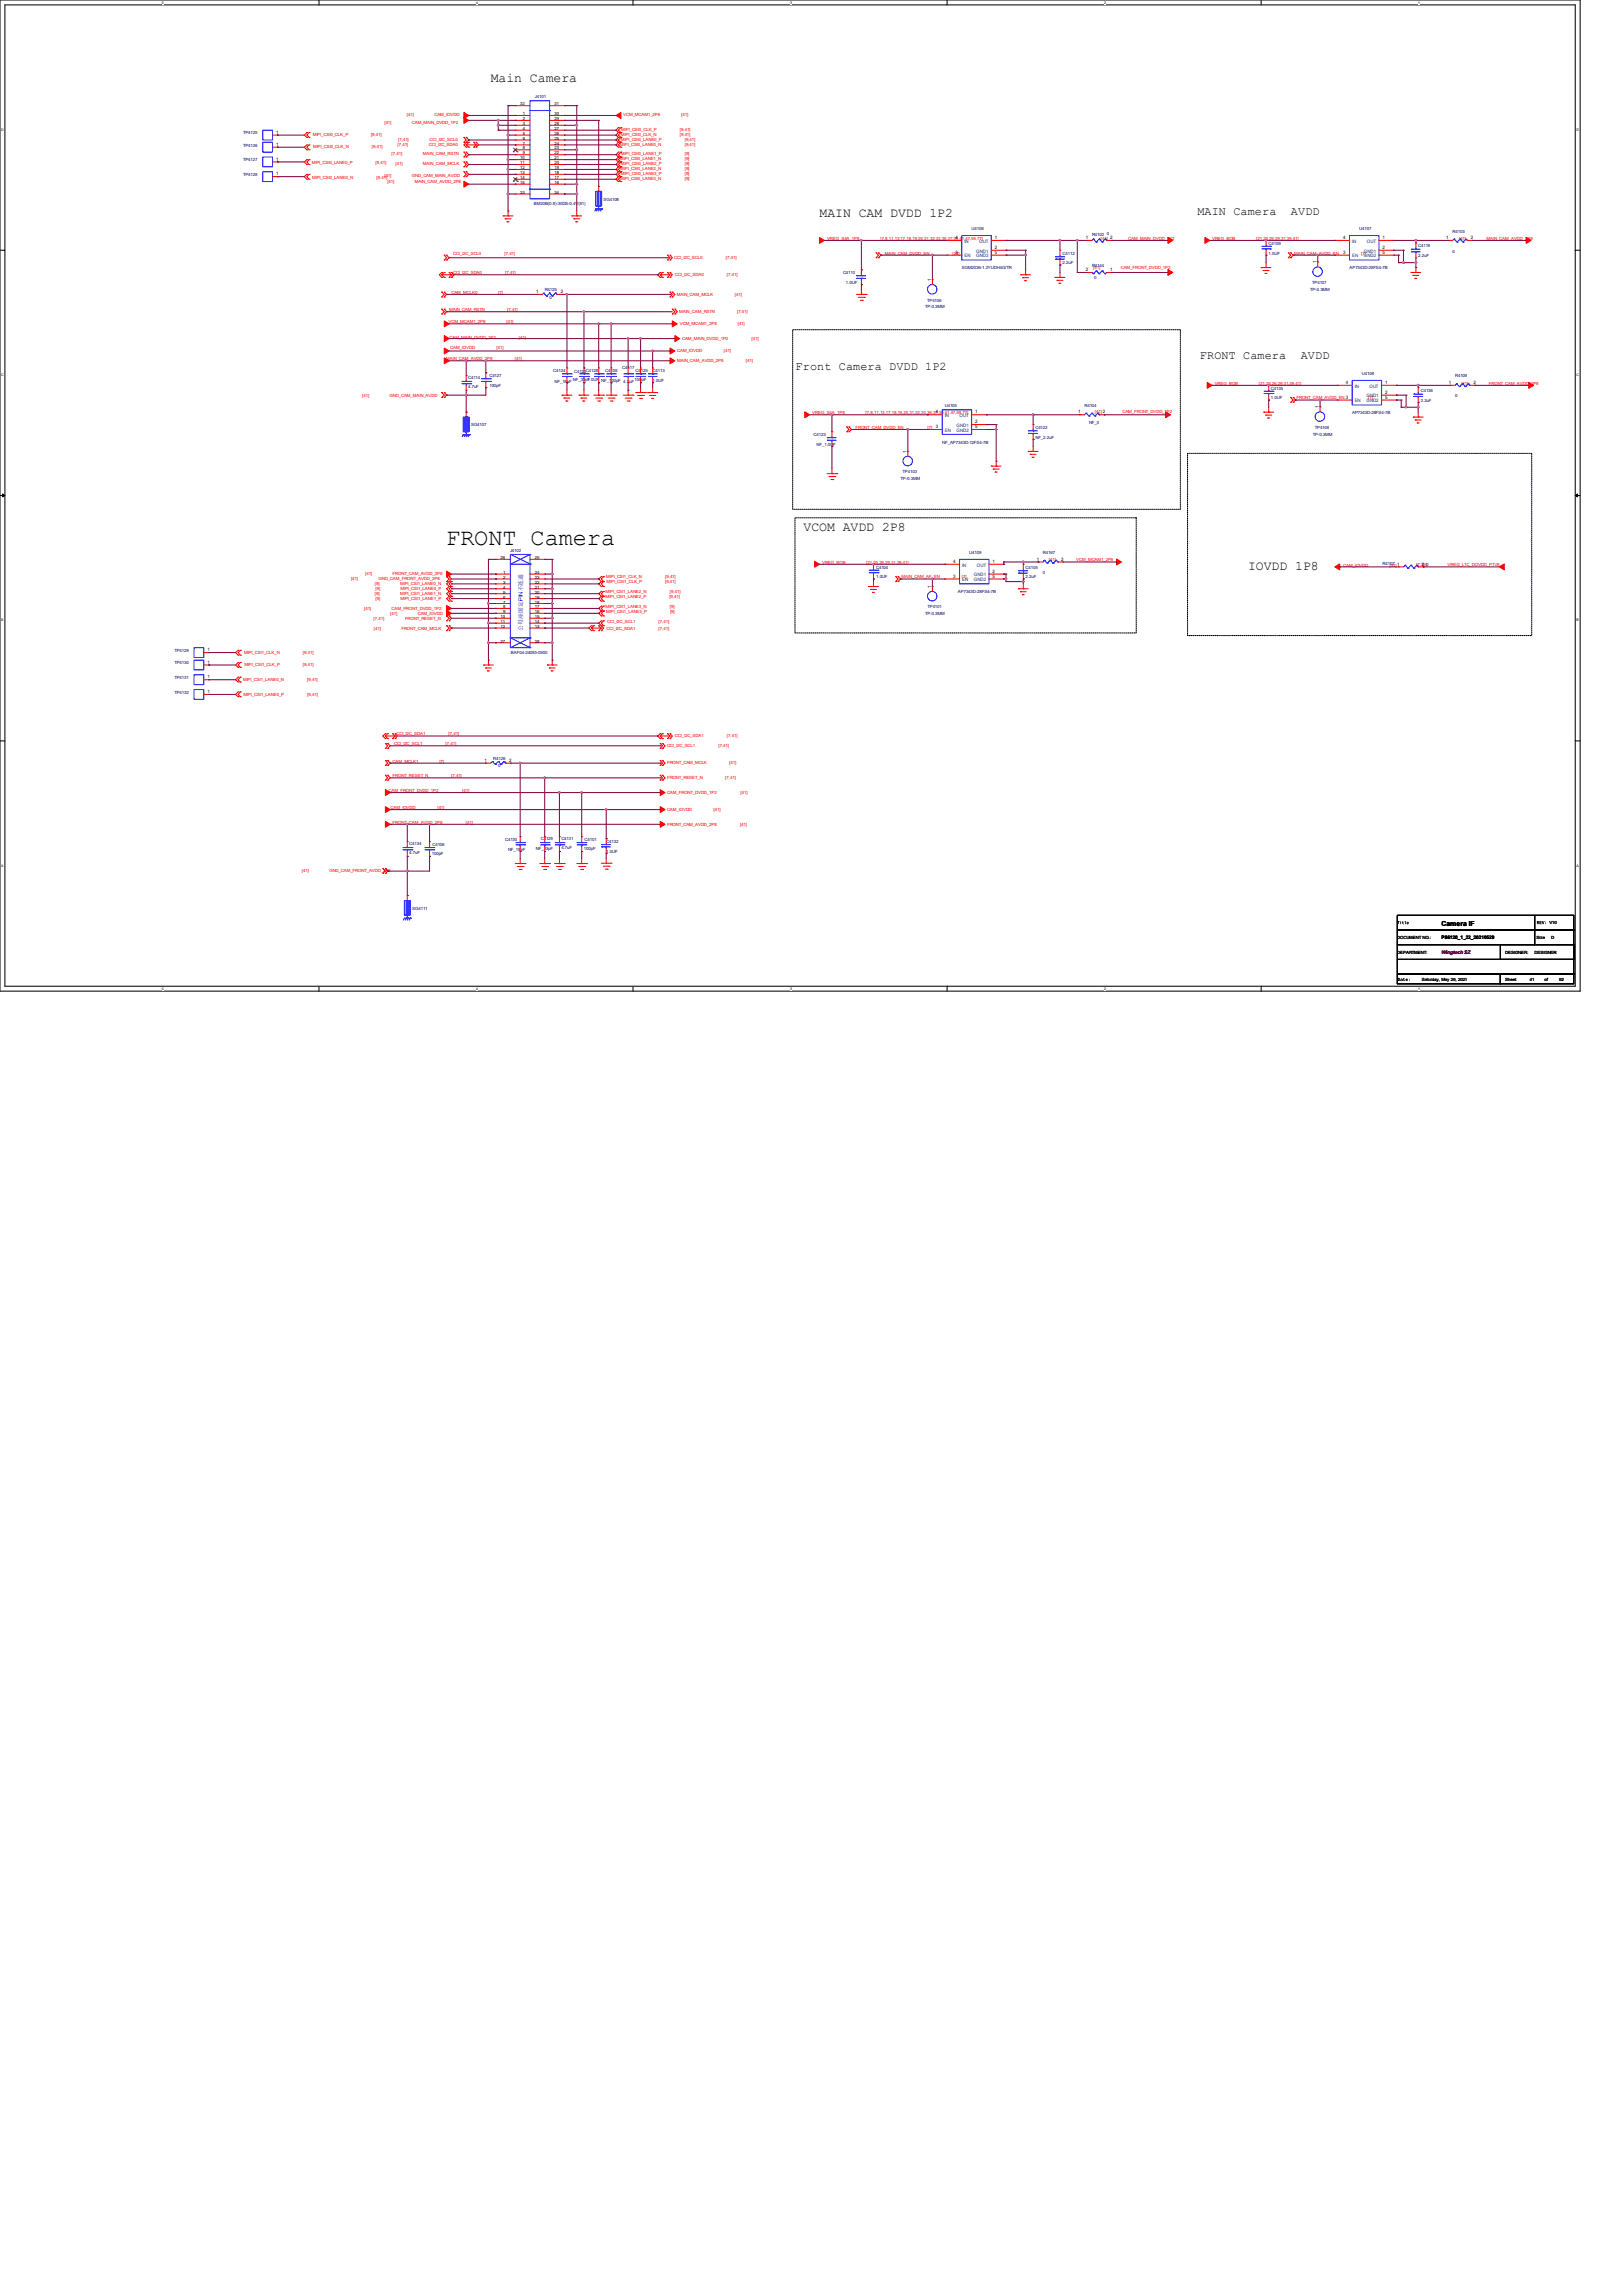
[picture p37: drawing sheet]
<svg xmlns="http://www.w3.org/2000/svg" width="210mm" height="297mm" viewBox="0 0 210 297" stroke-linecap="round" stroke-linejoin="round" font-family="sans-serif">
<defs><g id="words">
<text font-size="3" x="57.7" y="70.5">FRONT Camera</text>
<g font-size="1.7">
<text x="63.5" y="10.7">Main Camera</text>
<text x="106" y="28.1">MAIN CAM DVDD 1P2</text>
<text x="104" y="68.7">VCOM AVDD 2P8</text>
<text x="161.5" y="73.8">IOVDD 1P8</text>
</g>
<g font-size="1.5">
<text x="154.9" y="27.8">MAIN Camera</text>
<text x="167" y="27.8">AVDD</text>
<text x="103" y="47.8">Front Camera DVDD 1P2</text>
<text x="155.3" y="46.5">FRONT Camera</text>
<text x="168.3" y="46.5">AVDD</text>
</g>
<text font-size=".9" x="186.5" y="119.9">Camera IF</text>
<text font-size=".8" fill="#00f" x="67.6" y="81.6" transform="rotate(-90 67.6 81.6)">公母座固定PIN不连通</text>
<g font-size=".6" fill="#000080">
<text x="31.5" y="17.4">TP4125</text>
<text x="69.2" y="12.7">J4101</text>
<text x="31.5" y="19">TP4126</text>
<text x="31.5" y="20.9">TP4127</text>
<text x="31.5" y="22.8">TP4128</text>
<text x="69.1" y="26.5">BM20B(0.8)-30DS-0.4V(51)</text>
<text x="78.1" y="26">SG4108</text>
<text x="125.7" y="29.8">U4106</text>
<text x="175.9" y="29.8">U4107</text>
<text x="109.1" y="35.5">C4110</text>
<text x="124.5" y="34.8">SGM2036-1.2YUDH4G/TR</text>
<text x="137.5" y="32.9">C4112</text>
<text x="137.5" y="34.2">2.2uF</text>
<text x="141.3" y="34.5">R4144</text>
<text x="141.3" y="30.5">R4102</text>
<text x="143.2" y="30.4">0</text>
<text x="164.2" y="31.7">C4109</text>
<text x="164.2" y="32.9">1.0UF</text>
<text x="174.6" y="34.8">AP7343D-28FS4-7B</text>
<text x="183.5" y="32">C4118</text>
<text x="183.5" y="33.3">2.2uF</text>
<text x="188" y="30.1">R4103</text>
<text x="188" y="32.7">0</text>
<text x="70.5" y="37.7">R4125</text>
<text x="71.1" y="38.7">0</text>
<text x="109.5" y="36.7">1.0UF</text>
<text x="119.7" y="39.9">TP-0.3MM</text>
<text x="120" y="39">TP4106</text>
<text x="141.6" y="36.1">0</text>
<text x="169.5" y="37.6">TP-0.3MM</text>
<text x="169.8" y="36.7">TP4107</text>
<text x="80.5" y="47.8">C4117</text>
<text x="60.6" y="49">C4114</text>
<text x="60.6" y="50.2">4.7uF</text>
<text x="63.3" y="48.8">C4127</text>
<text x="63.3" y="50">100pF</text>
<text x="71.6" y="48.2">C4124</text>
<text x="71.8" y="49.5">NF_18pF</text>
<text x="74.1" y="49.3">NF_33pF</text>
<text x="74.3" y="48.3">C4120C4128</text>
<text x="76" y="49.3">1.0UF NF_100pF</text>
<text x="78.3" y="48.1">C4108</text>
<text x="80.6" y="49.6">4.7uF</text>
<text x="82.1" y="49.3">100pF</text>
<text x="82.3" y="48.2">C4125</text>
<text x="84.5" y="48.2">C4113</text>
<text x="84.5" y="49.4">1.0UF</text>
<text x="122.3" y="52.6">U4105</text>
<text x="140.3" y="52.6">R4104</text>
<text x="164.5" y="50.4">C4135</text>
<text x="164.5" y="51.7">1.0UF</text>
<text x="175" y="53.6">AP7343D-28FS4-7B</text>
<text x="176.2" y="48.5">U4108</text>
<text x="183.8" y="50.7">C4136</text>
<text x="183.8" y="52">2.2uF</text>
<text x="188.3" y="48.8">R4109</text>
<text x="188.3" y="51.4">0</text>
<text x="61" y="55.2">SG4107</text>
<text x="105.3" y="56.4">C4123</text>
<text x="105.7" y="57.7">NF_1.0UF</text>
<text x="121.9" y="57.4">NF_AP7343D-12FS4-7B</text>
<text x="134" y="55.5">C4122</text>
<text x="134" y="56.8">NF_2.2uF</text>
<text x="140.9" y="54.9">NF_0</text>
<text x="169.9" y="56.4">TP-0.3MM</text>
<text x="170.1" y="55.5">TP4108</text>
<text x="116.5" y="62.1">TP-0.3MM</text>
<text x="116.8" y="61.3">TP4103</text>
<text x="66" y="71.4">J4102</text>
<text x="125.4" y="71.7">U4109</text>
<text x="135" y="71.7">R4167</text>
<text x="113.4" y="73.6">C4104</text>
<text x="113.4" y="74.8">1.0UF</text>
<text x="123.9" y="76.8">AP7343D-28FS4-7B</text>
<text x="132.7" y="73.6">C4105</text>
<text x="132.7" y="74.8">2.2uF</text>
<text x="135" y="74.3">0</text>
<text x="178.9" y="73.2">R4107</text>
<text x="119.7" y="79.6">TP-0.3MM</text>
<text x="120" y="78.7">TP4101</text>
<text x="22.6" y="86">TP4130</text>
<text x="22.6" y="87.9">TP4131</text>
<text x="22.6" y="89.8">TP4132</text>
<text x="22.6" y="84.4">TP4129</text>
<text x="66.1" y="84.6">BAF04-24083-0500</text>
<text x="63.8" y="98.3">R4126</text>
<text x="64.5" y="99.3">0</text>
<text x="53" y="109.4">C4134</text>
<text x="53" y="110.5">4.7uF</text>
<text x="55.9" y="110.6">100pF</text>
<text x="56" y="109.5">C4106</text>
<text x="65.4" y="108.8">C4130</text>
<text x="65.7" y="110.2">NF_18pF</text>
<text x="69.3" y="110">NF_33pF</text>
<text x="70" y="108.8">C4129</text>
<text x="72.6" y="108.7">C4131</text>
<text x="72.6" y="109.9">4.7uF</text>
<text x="75.6" y="110">100pF</text>
<text x="75.6" y="108.9">C4101</text>
<text x="78.4" y="109.1">C4132</text>
<text x="78.4" y="110.4">1.0UF</text>
<text x="53.3" y="117.7">SG4111</text>
</g>
<g font-size=".6">
<text x="35.7" y="17.3">1</text>
<text x="67.3" y="13.6">32</text>
<text x="67.6" y="14.9">1</text>
<text x="67.6" y="15.5">2</text>
<text x="67.6" y="16.2">3</text>
<text x="67.6" y="16.8">4</text>
<text x="67.6" y="17.4">5</text>
<text x="71.8" y="17.4">26</text>
<text x="71.8" y="16.8">27</text>
<text x="71.8" y="16.2">28</text>
<text x="71.8" y="15.5">29</text>
<text x="71.8" y="14.9">30</text>
<text x="71.8" y="13.6">31</text>
<text x="35.7" y="18.9">1</text>
<text x="35.7" y="20.8">1</text>
<text x="35.7" y="22.7">1</text>
<text x="67.3" y="20.6">10</text>
<text x="67.3" y="21.3">11</text>
<text x="67.3" y="21.9">12</text>
<text x="67.3" y="22.5">13</text>
<text x="67.3" y="23.2">14</text>
<text x="67.3" y="23.8">15</text>
<text x="67.6" y="18.1">6</text>
<text x="67.6" y="18.7">7</text>
<text x="67.6" y="19.3">8</text>
<text x="67.6" y="20">9</text>
<text x="71.8" y="23.8">16</text>
<text x="71.8" y="23.2">17</text>
<text x="71.8" y="22.5">18</text>
<text x="71.8" y="21.9">19</text>
<text x="71.8" y="21.3">20</text>
<text x="71.8" y="20.6">21</text>
<text x="71.8" y="20">22</text>
<text x="71.8" y="19.3">23</text>
<text x="71.8" y="18.7">24</text>
<text x="71.8" y="18.1">25</text>
<text x="67.3" y="25.1">33</text>
<text x="71.8" y="25.1">34</text>
<text x="123.7" y="32.9">3</text>
<text x="123.7" y="30.9">4</text>
<text x="128.7" y="30.9">1</text>
<text x="128.7" y="32.2">2</text>
<text x="128.7" y="32.9">5</text>
<text x="140.5" y="35.1">2</text>
<text x="140.5" y="30.9">1</text>
<text x="143.7" y="35.1">1</text>
<text x="170.4" y="34.1" transform="rotate(-90 170.4 34.1)">1</text>
<text x="173.8" y="32.9">3</text>
<text x="173.8" y="30.9">4</text>
<text x="178.9" y="30.9">1</text>
<text x="178.9" y="32.2">2</text>
<text x="178.9" y="32.9">5</text>
<text x="187.2" y="30.9">1</text>
<text x="190.3" y="30.9">2</text>
<text x="69.4" y="37.9">1</text>
<text x="72.6" y="37.9">2</text>
<text x="120.5" y="36.4" transform="rotate(-90 120.5 36.4)">1</text>
<text x="121.1" y="53.5">4</text>
<text x="126.2" y="53.5">1</text>
<text x="139.5" y="53.5">1</text>
<text x="170.6" y="52.8" transform="rotate(-90 170.6 52.8)">1</text>
<text x="174.2" y="49.7">4</text>
<text x="179.2" y="49.7">1</text>
<text x="179.2" y="51">2</text>
<text x="179.2" y="51.6">5</text>
<text x="187.5" y="49.7">1</text>
<text x="190.7" y="49.7">2</text>
<text x="117.3" y="58.6" transform="rotate(-90 117.3 58.6)">1</text>
<text x="121.1" y="55.4">3</text>
<text x="126.2" y="54.8">2</text>
<text x="126.2" y="55.4">5</text>
<text x="64.8" y="72.4">26</text>
<text x="65.1" y="74.3">1</text>
<text x="65.1" y="74.9">2</text>
<text x="65.1" y="75.6">3</text>
<text x="65.1" y="76.2">4</text>
<text x="65.1" y="76.8">5</text>
<text x="65.1" y="77.5">6</text>
<text x="69.2" y="77.5">19</text>
<text x="69.2" y="76.8">20</text>
<text x="69.2" y="76.2">21</text>
<text x="69.2" y="75.6">22</text>
<text x="69.2" y="74.9">23</text>
<text x="69.2" y="74.3">24</text>
<text x="69.2" y="72.4">25</text>
<text x="120.5" y="76.1" transform="rotate(-90 120.5 76.1)">1</text>
<text x="123.4" y="74.8">3</text>
<text x="123.4" y="72.9">4</text>
<text x="128.4" y="72.9">1</text>
<text x="128.4" y="74.1">2</text>
<text x="128.4" y="74.8">5</text>
<text x="134.2" y="72.6">1</text>
<text x="137.3" y="72.6">2</text>
<text x="180.8" y="73.2">1</text>
<text x="184" y="73.2">2</text>
<text x="64.8" y="80">10</text>
<text x="64.8" y="80.6">11</text>
<text x="64.8" y="81.3">12</text>
<text x="64.8" y="83.2">27</text>
<text x="65.1" y="78.1">7</text>
<text x="65.1" y="78.7">8</text>
<text x="65.1" y="79.4">9</text>
<text x="69.2" y="81.3">13</text>
<text x="69.2" y="80.6">14</text>
<text x="69.2" y="80">15</text>
<text x="69.2" y="79.4">16</text>
<text x="69.2" y="78.7">17</text>
<text x="69.2" y="78.1">18</text>
<text x="69.2" y="83.2">28</text>
<text x="26.8" y="85.9">1</text>
<text x="26.8" y="87.8">1</text>
<text x="26.8" y="89.7">1</text>
<text x="26.8" y="84.3">1</text>
<text x="62.7" y="98.6">1</text>
<text x="65.9" y="98.6">2</text>
<text x="200.5" y="119.6">V10</text>
<text x="180.8" y="121.5">DOCUMENT NO.:</text>
<text x="180.8" y="123.5">DEPARTMENT:</text>
<text x="186.5" y="121.6">P86120_1_22_20210529</text>
<text x="194.8" y="123.5">DESIGNER:</text>
<text x="198.6" y="123.5">DESIGNER</text>
<text x="198.8" y="121.5">Size</text>
<text x="200.7" y="121.5">D</text>
<text x="184" y="127">Saturday, May 29, 2021</text>
<text x="194.8" y="127">Sheet</text>
<text x="197.9" y="127">41</text>
<text x="199.9" y="127">of</text>
<text x="201.8" y="127">92</text>
</g>
<g font-size=".6" fill="#f00">
<text x="40.5" y="17.6">MIPI_CSI0_CLK_P</text>
<text x="48" y="17.6">[9,41]</text>
<text x="49.7" y="16">[41]</text>
<text x="52.7" y="15">[41]</text>
<text x="53.3" y="16">CAM_MAIN_DVDD_1P2</text>
<text x="56.2" y="15">CAM_IOVDD</text>
<text x="80.3" y="17.6">MIPI_CSI0_CLK_N</text>
<text x="80.4" y="16.9">MIPI_CSI0_CLK_P</text>
<text x="80.6" y="15">VCM_MCAM1_2P8</text>
<text x="88" y="17.6">[9,41]</text>
<text x="88" y="16.9">[9,41]</text>
<text x="88.1" y="15">[41]</text>
<text x="40.3" y="21.2">MIPI_CSI0_LANE0_P</text>
<text x="40.4" y="23.1">MIPI_CSI0_LANE0_N</text>
<text x="40.5" y="19.2">MIPI_CSI0_CLK_N</text>
<text x="48.1" y="19.2">[9,41]</text>
<text x="48.6" y="21.2">[9,41]</text>
<text x="48.7" y="23.1">[9,41]</text>
<text x="49.7" y="22.9">[41]</text>
<text x="50.1" y="23.6">[41]</text>
<text x="50.7" y="20.1">[7,41]</text>
<text x="51.2" y="21.4">[41]</text>
<text x="51.4" y="18.8">[7,41]</text>
<text x="51.5" y="18.2">[7,41]</text>
<text x="53.3" y="22.9">GND_CAM_MAIN_AVDD</text>
<text x="53.7" y="23.6">MAIN_CAM_AVDD_2P8</text>
<text x="54.7" y="20.1">MAIN_CAM_RSTN</text>
<text x="54.7" y="21.4">MAIN_CAM_MCLK</text>
<text x="55.5" y="18.8">CCI_I2C_SDA0</text>
<text x="55.6" y="18.2">CCI_I2C_SCL0</text>
<text x="80.3" y="18.8">MIPI_CSI0_LANE0_N</text>
<text x="80.3" y="20.7">MIPI_CSI0_LANE1_N</text>
<text x="80.3" y="22">MIPI_CSI0_LANE2_N</text>
<text x="80.3" y="23.3">MIPI_CSI0_LANE3_N</text>
<text x="80.3" y="18.2">MIPI_CSI0_LANE0_P</text>
<text x="80.3" y="20.1">MIPI_CSI0_LANE1_P</text>
<text x="80.3" y="21.4">MIPI_CSI0_LANE2_P</text>
<text x="80.3" y="22.6">MIPI_CSI0_LANE3_P</text>
<text x="88.6" y="18.8">[9,41]</text>
<text x="88.6" y="20.7">[9]</text>
<text x="88.6" y="22">[9]</text>
<text x="88.6" y="23.3">[9]</text>
<text x="88.6" y="18.2">[9,41]</text>
<text x="88.6" y="20.1">[9]</text>
<text x="88.6" y="21.4">[9]</text>
<text x="88.6" y="22.6">[9]</text>
<text x="58.6" y="33">CCI_I2C_SCL0</text>
<text x="58.6" y="35.5">CCI_I2C_SDA0</text>
<text x="65.3" y="33">[7,41]</text>
<text x="65.4" y="35.5">[7,41]</text>
<text x="87.2" y="33.5">CCI_I2C_SCL0</text>
<text x="87.3" y="35.7">CCI_I2C_SDA0</text>
<text x="93.9" y="33.5">[7,41]</text>
<text x="94.1" y="35.7">[7,41]</text>
<text x="107" y="31">VREG_S4A_1P8</text>
<text x="113.9" y="31">[7,8,11,13,17,18,19,25,31,32,33,36,37,39,41,47,59,77]</text>
<text x="114.5" y="32.9">MAIN_CAM_DVDD_EN</text>
<text x="123.3" y="32.9">[22]</text>
<text x="141.5" y="34.8">[41]</text>
<text x="142.4" y="31">[41] 2</text>
<text x="145" y="34.8">CAM_FRONT_DVDD_1P2</text>
<text x="146" y="31">CAM_MAIN_DVDD_1P2</text>
<text x="156.8" y="31">VREG_BOB</text>
<text x="162.6" y="31">[21,25,26,29,31,39,41]</text>
<text x="167.5" y="32.9">MAIN_CAM_AVDD_EN</text>
<text x="176.1" y="32.9">[7]</text>
<text x="188.8" y="31">[41]</text>
<text x="192.4" y="31">MAIN_CAM_AVDD_2P8</text>
<text x="58" y="41.8">VCM_MCAM1_2P8</text>
<text x="58.1" y="40.3">MAIN_CAM_RSTN</text>
<text x="58.4" y="38">CAM_MCLK0</text>
<text x="64.5" y="38">[7]</text>
<text x="65.5" y="41.8">[41]</text>
<text x="65.6" y="40.3">[7,41]</text>
<text x="87.6" y="38.3">MAIN_CAM_MCLK</text>
<text x="87.9" y="40.5">MAIN_CAM_RSTN</text>
<text x="95.1" y="38.3">[41]</text>
<text x="95.4" y="40.5">[7,41]</text>
<text x="57.7" y="46.6">MAIN_CAM_AVDD_2P8</text>
<text x="58.2" y="43.9">CAM_MAIN_DVDD_1P2</text>
<text x="58.2" y="45.1">CAM_IOVDD</text>
<text x="64.3" y="45.1">[41]</text>
<text x="66.6" y="46.6">[41]</text>
<text x="67.1" y="43.9">[41]</text>
<text x="87.6" y="45.6">CAM_IOVDD</text>
<text x="87.6" y="46.9">MAIN_CAM_AVDD_2P8</text>
<text x="88" y="42.1">VCM_MCAM1_2P8</text>
<text x="88.3" y="44">CAM_MAIN_DVDD_1P2</text>
<text x="93.7" y="45.6">[41]</text>
<text x="95.5" y="42.1">[41]</text>
<text x="96.5" y="46.9">[41]</text>
<text x="97.2" y="44">[41]</text>
<text x="46.9" y="51.4">[41]</text>
<text x="50.4" y="51.4">GND_CAM_MAIN_AVDD</text>
<text x="105.1" y="53.6">VREG_S4A_1P8</text>
<text x="112" y="53.6">[7,8,11,13,17,18,19,25,31,32,33,36,37,39,41,47,59,77]</text>
<text x="141.7" y="53.5">[41]2</text>
<text x="145.2" y="53.5">CAM_FRONT_DVDD_1P2</text>
<text x="157.2" y="49.8">VREG_BOB</text>
<text x="162.9" y="49.8">[21,25,26,29,31,39,41]</text>
<text x="167.8" y="51.7">FRONT_CAM_AVDD_EN 3</text>
<text x="177" y="51.7">[7]</text>
<text x="189.1" y="49.8">[41]</text>
<text x="192.7" y="49.8">FRONT_CAM_AVDD_2P8</text>
<text x="110.7" y="55.5">FRONT_CAM_DVDD_EN</text>
<text x="120" y="55.5">[7]</text>
<text x="45.4" y="75.1">[41]</text>
<text x="47.2" y="74.5">[41]</text>
<text x="48.5" y="75.7">[9]</text>
<text x="48.5" y="77">[9]</text>
<text x="48.6" y="76.4">[9]</text>
<text x="48.6" y="77.6">[9]</text>
<text x="49" y="75.1">GND_CAM_FRONT_AVDD_2P8</text>
<text x="50.8" y="74.5">FRONT_CAM_AVDD_2P8</text>
<text x="51.8" y="75.7">MIPI_CSI1_LANE0_N</text>
<text x="51.8" y="77">MIPI_CSI1_LANE1_N</text>
<text x="51.8" y="76.4">MIPI_CSI1_LANE0_P</text>
<text x="51.8" y="77.6">MIPI_CSI1_LANE1_P</text>
<text x="78.4" y="76.8">MIPI_CSI1_LANE2_N</text>
<text x="78.4" y="77.4">MIPI_CSI1_LANE2_P</text>
<text x="78.4" y="74.8">MIPI_CSI1_CLK_N</text>
<text x="78.5" y="75.5">MIPI_CSI1_CLK_P</text>
<text x="86.1" y="74.8">[9,41]</text>
<text x="86.1" y="75.5">[9,41]</text>
<text x="86.6" y="77.4">[9,41]</text>
<text x="86.7" y="76.8">[9,41]</text>
<text x="106.4" y="72.9">VREG_BOB</text>
<text x="112.1" y="72.9">[21,25,26,29,31,39,41]</text>
<text x="116.7" y="74.8">MAIN_CAM_AF_EN</text>
<text x="124.5" y="74.8">[7]</text>
<text x="135.7" y="72.6">[41]</text>
<text x="139.3" y="72.6">VCM_MCAM1_2P8</text>
<text x="173.8" y="73.4">CAM_IOVDD</text>
<text x="179.8" y="73.4">[41]</text>
<text x="183.3" y="73.3">[7,25]0</text>
<text x="187.3" y="73.3">VREG_L1C_DOVDD_P1V8</text>
<text x="47.1" y="79">[41]</text>
<text x="48.3" y="80.3">[7,41]</text>
<text x="48.4" y="81.5">[41]</text>
<text x="50.5" y="79.6">[41]</text>
<text x="50.7" y="79">CAM_FRONT_DVDD_1P2</text>
<text x="51.9" y="81.5">FRONT_CAM_MCLK</text>
<text x="52.4" y="80.3">FRONT_RESET_N</text>
<text x="54.1" y="79.6">CAM_IOVDD</text>
<text x="78.4" y="78.7">MIPI_CSI1_LANE3_N</text>
<text x="78.4" y="79.3">MIPI_CSI1_LANE3_P</text>
<text x="78.5" y="81.5">CCI_I2C_SDA1</text>
<text x="78.6" y="80.6">CCI_I2C_SCL1</text>
<text x="85.2" y="80.6">[7,41]</text>
<text x="85.2" y="81.5">[7,41]</text>
<text x="86.7" y="78.7">[9]</text>
<text x="86.7" y="79.3">[9]</text>
<text x="31.5" y="88.2">MIPI_CSI1_LANE0_N</text>
<text x="31.6" y="84.6">MIPI_CSI1_CLK_N</text>
<text x="31.6" y="86.2">MIPI_CSI1_CLK_P</text>
<text x="39.2" y="84.6">[9,41]</text>
<text x="39.2" y="86.2">[9,41]</text>
<text x="39.8" y="88.2">[9,41]</text>
<text x="31.5" y="90.1">MIPI_CSI1_LANE0_P</text>
<text x="39.8" y="90.1">[9,41]</text>
<text x="51.3" y="95.2">CCI_I2C_SDA1</text>
<text x="58" y="95.2">[7,41]</text>
<text x="87.3" y="95.4">CCI_I2C_SDA1</text>
<text x="94.1" y="95.4">[7,41]</text>
<text x="50.8" y="98.7">CAM_MCLK1</text>
<text x="50.8" y="100.6">FRONT_RESET_N</text>
<text x="51" y="96.4">CCI_I2C_SCL1</text>
<text x="56.9" y="98.7">[7]</text>
<text x="57.7" y="96.4">[7,41]</text>
<text x="58.4" y="100.6">[7,41]</text>
<text x="86.3" y="96.7">CCI_I2C_SCL1</text>
<text x="86.3" y="98.9">FRONT_CAM_MCLK</text>
<text x="86.3" y="100.8">FRONT_RESET_N</text>
<text x="93" y="96.7">[7,41]</text>
<text x="93.9" y="100.8">[7,41]</text>
<text x="94.4" y="98.9">[41]</text>
<text x="50.3" y="102.5">CAM_FRONT_DVDD_1P2</text>
<text x="50.5" y="104.7">CAM_IOVDD</text>
<text x="50.8" y="106.6">FRONT_CAM_AVDD_2P8</text>
<text x="56.6" y="104.7">[41]</text>
<text x="59.8" y="102.5">[41]</text>
<text x="60.3" y="106.6">[41]</text>
<text x="86.3" y="102.7">CAM_FRONT_DVDD_1P2</text>
<text x="86.3" y="105">CAM_IOVDD</text>
<text x="86.3" y="106.9">FRONT_CAM_AVDD_2P8</text>
<text x="92.3" y="105">[41]</text>
<text x="95.8" y="106.9">[41]</text>
<text x="95.8" y="102.7">[41]</text>
<text x="39.1" y="112.8">[41]</text>
<text x="42.6" y="112.8">GND_CAM_FRONT_AVDD_2P8</text>
</g>
<g font-size=".6" fill="#004080">
<text x="124.8" y="33.3">EN</text>
<text x="124.8" y="31.4">IN</text>
<text x="126.3" y="32.7">GND1</text>
<text x="126.3" y="33.3">GND2</text>
<text x="126.7" y="31.4">OUT</text>
<text x="175" y="33.3">EN</text>
<text x="175" y="31.4">IN</text>
<text x="176.5" y="32.7">GND1</text>
<text x="176.5" y="33.3">GND2</text>
<text x="176.9" y="31.4">OUT</text>
<text x="122.3" y="54">IN</text>
<text x="124.2" y="54">OUT</text>
<text x="175.3" y="52.1">EN</text>
<text x="175.3" y="50.2">IN</text>
<text x="176.8" y="51.4">GND1</text>
<text x="176.8" y="52.1">GND2</text>
<text x="177.2" y="50.2">OUT</text>
<text x="122.3" y="55.9">EN</text>
<text x="123.8" y="55.2">GND1</text>
<text x="123.8" y="55.9">GND2</text>
<text x="124.5" y="75.2">EN</text>
<text x="124.5" y="73.3">IN</text>
<text x="126" y="74.6">GND1</text>
<text x="126" y="75.2">GND2</text>
<text x="126.4" y="73.3">OUT</text>
</g>
<text font-size=".6" fill="#400040" x="186.5" y="123.5">Wingtech SZ</text>
<g font-size=".5">
<text x="21" y=".5">5</text>
<text x="61.6" y=".5">4</text>
<text x="102.2" y=".5">3</text>
<text x="142.9" y=".5">2</text>
<text x="183.5" y=".5">1</text>
<text x=".2" y="16.9">D</text>
<text x="204" y="16.9">D</text>
<text x=".2" y="48.6">C</text>
<text x="204" y="48.6">C</text>
<text x=".2" y="80.4">B</text>
<text x="204" y="80.4">B</text>
<text x=".2" y="112.1">A</text>
<text x="204" y="112.1">A</text>
<text x="21" y="128.1">5</text>
<text x="61.6" y="128.1">4</text>
<text x="102.2" y="128.1">3</text>
<text x="142.9" y="128.1">2</text>
<text x="183.5" y="128.1">1</text>
</g>
</g></defs>
<path d="M0 0h204.5v128.3h-204.5zM.6 .6h203.2v127h-203.2z" fill="none" stroke="#000" stroke-width=".13"/>
<g fill="#fff">
<path d="M21 .1h.2v.5h-.2z"/>
<path d="M21 127.7h.2v.5h-.2z"/>
</g>
<path d="M41.3 0v.6M41.3 127.6v.7" fill="none" stroke="#000" stroke-width=".13"/>
<g fill="#fff">
<path d="M61.6 .1h.2v.5h-.2z"/>
<path d="M61.6 127.7h.2v.5h-.2z"/>
</g>
<path d="M81.9 0v.6M81.9 127.6v.7" fill="none" stroke="#000" stroke-width=".13"/>
<g fill="#fff">
<path d="M102.2 .1h.2v.5h-.2z"/>
<path d="M102.2 127.7h.2v.5h-.2z"/>
</g>
<path d="M122.6 0v.6M122.6 127.6v.7" fill="none" stroke="#000" stroke-width=".13"/>
<g fill="#fff">
<path d="M142.9 .1h.2v.5h-.2z"/>
<path d="M142.9 127.7h.2v.5h-.2z"/>
</g>
<path d="M163.2 0v.6M163.2 127.6v.7" fill="none" stroke="#000" stroke-width=".13"/>
<g fill="#fff">
<path d="M183.5 .1h.2v.5h-.2z"/>
<path d="M183.5 127.7h.2v.5h-.2z"/>
<path d="M.2 16.5h.3v.5h-.3z"/>
<path d="M204 16.5h.3v.5h-.3z"/>
<path d="M.2 48.3h.3v.5h-.3z"/>
<path d="M204 48.3h.3v.5h-.3z"/>
</g>
<path d="M0 32.4h.6M203.8 32.4h.7" fill="none" stroke="#000" stroke-width=".13"/>
<g fill="#fff">
<path d="M.2 80h.2v.5h-.2z"/>
<path d="M204 80h.3v.5h-.3z"/>
</g>
<path d="M0 64.1h.6M203.8 64.1h.7" fill="none" stroke="#000" stroke-width=".13"/>
<path d="M.3 63.9l.3 .2-.3 .2zM203.8 64.1l.3-.2v.4z" fill="#000" stroke="#000" stroke-width=".13"/>
<g fill="#fff">
<path d="M.2 111.8h.3v.5h-.3z"/>
<path d="M204 111.8h.3v.5h-.3z"/>
</g>
<g fill="none" stroke="#000" stroke-width=".13">
<path d="M102.6 42.7h50.1v23.2h-50.1zM153.7 58.7h44.5v23.6h-44.5zM102.9 67h44.1v14.9h-44.1zM0 95.9h.6M203.8 95.9h.7M180.8 118.4h17.8v2h-17.8zM198.6 118.4h5.1v2h-5.1zM180.8 120.4h17.8v1.9h-17.8zM180.8 126.1h13.3v1.2h-13.3zM180.8 124.2h22.9v1.9h-22.9zM180.8 122.3h22.9v1.9h-22.9zM194.1 126.1h9.6v1.2h-9.6z"/>
<path d="M194.1 122.3h9.6v1.9h-9.6zM198.6 120.4h5.1v1.9h-5.1z"/>
</g>
<g fill="none" stroke="#f00" stroke-width=".13">
<path d="M35.3 17.5h.6M35.3 19h.6M35.9 17.5h.1M35.9 19h.1M39.7 17.8h.1M39.7 17.1h.1M39.7 19.4h.1M39.7 18.8h.1M39.7 17.1l-.3 .4 .3 .3M39.7 18.8l-.3 .2 .3 .4M40 17.1h.1M40 17.8h.1"/>
<path d="M40 18.8h.1M40 19.4h.1M40 17.1l-.3 .4 .3 .3M40 18.8l-.3 .2 .3 .4M60 17.8h.1M60 18.4h.1M60 19.7h.1M60 17.8l.3 .3-.3 .3M60 19.7l.3 .3-.3 .3M60.3 18.4h.1M60.3 17.8h.1M60.3 19h.1"/>
<path d="M60.3 19.7h.1M60.3 17.8l.4 .3-.4 .3M60.3 18.4l-.3 .4 .3 .2M60.3 18.8l.4 .2M60.3 18.8h1.3M60.3 19.7l.4 .3-.4 .3M60.7 18.4h.1M60.7 19h.1M60.7 18.4l-.4 .4M61.3 18.4h.1M61.3 19h.1M61.3 18.4l.3 .4"/>
<path d="M61.6 19h.1M61.6 18.4h.1M61.6 18.8h.1M61.6 18.4l.3 .4-.3 .2M61.6 18.8l-.3 .2M66.7 14.9h.1M66.7 15.6h.1M66.7 16.2h.1M66.7 16.8h.1M66.7 17.5h.1M66.7 18.1h.1M66.7 18.8h.1"/>
<path d="M66.7 19.4h.1M66.7 13.7h.1M66.7 18.8h1.9M66.7 14.9h1.9M66.7 15.6h1.9M66.7 16.2h1.9M66.7 16.8h1.9M66.7 17.5h1.9M66.7 18.1h1.9M66.7 19.4h1.9M66.7 13.7h1.9M71.1 18.8h1.9"/>
<path d="M71.1 14.9h1.9M71.1 15.6h1.9M71.1 16.2h1.9M71.1 16.8h1.9M71.1 17.5h1.9M71.1 18.1h1.9M71.1 19.4h1.9M71.1 13.7h1.9M73 19.4h.1M73 18.8h.1M73 18.1h.1M73 17.5h.1"/>
<path d="M73 16.8h.1M73 16.2h.1M73 15.6h.1M73 14.9h.1M73 13.7h.1M80 16.5h.1M80 17.1h.1M80 17.8h.1M80 18.4h.1M80 19h.1M80 19.7h.1M80 16.5l-.3 .3 .3 .3"/>
<path d="M80 17.1l-.3 .4 .3 .3M80 17.8l-.3 .3 .3 .3M80 18.4l-.3 .4 .3 .2M80 19.7l-.3 .3 .3 .3M80.3 17.1h.1M80.3 16.5h.1M80.3 17.8h.1M80.3 18.4h.1M80.3 19h.1M80.3 19.7h.1M80.3 17.8l-.3 .3 .3 .3M80.3 16.5l-.3 .3 .3 .3"/>
<path d="M80.3 17.1l-.3 .4 .3 .3M80.3 18.4l-.3 .4 .3 .2M80.3 19.7l-.3 .3 .3 .3M35.3 21h.6M35.3 22.9h.6M35.9 21h.1M35.9 22.9h.1M39.7 20.7h.1M39.7 21.3h.1M39.7 22.6h.1M39.7 23.2h.1M39.7 20.7l-.3 .3 .3 .3"/>
<path d="M39.7 22.6l-.3 .3 .3 .3M40 21.3h.1M40 20.7h.1M40 23.2h.1M40 22.6h.1M40 20.7l-.3 .3 .3 .3M40 22.6l-.3 .3 .3 .3M57.1 35.3h.1M57.1 35.9h.1M57.1 37.8h.1M57.1 38.4h.1M57.1 35.6h1.3"/>
<path d="M57.1 35.3l-.2 .3 .2 .3M57.1 35.6l.4 .3M57.1 37.8l.4 .3-.4 .3M57.5 33.7h.1M57.5 33h.1M57.5 35.3h.1M57.5 35.9h.1M57.5 38.4h.1M57.5 37.8h.1M57.5 33l.3 .4-.3 .3M57.5 35.3l-.4 .3M57.5 37.8l.3 .3-.3 .3"/>
<path d="M57.8 33h.1M57.8 33.7h.1M57.8 33l.3 .4-.3 .3M58.1 35.3h.1M58.1 35.9h.1M58.1 35.3l.3 .3M58.4 35.9h.1M58.4 35.3h.1M58.4 35.6h.1M58.4 35.3l.4 .3-.4 .3M58.4 35.6l-.3 .3M60 20.3h.1"/>
<path d="M60 21h.1M60 21.6h.1M60 22.2h.1M60 22.9h.1M60 21l.3 .3-.3 .3M60 22.2l.3 .4-.3 .3M60.3 20.3h.1M60.3 21.6h.1M60.3 21h.1M60.3 22.9h.1M60.3 22.2h.1M60.3 21l.4 .3-.4 .3"/>
<path d="M60.3 22.2l.4 .4-.4 .3M65.1 27.9h.1M65.1 27.9h1.3M65.4 28.3h.1M65.4 28.3h.7M65.6 28.7h.1M65.6 28.7h.3M65.7 27.9h.1M65.7 27.3v.6M66.7 20h.1M66.7 20.7h.1M66.7 21.3h.1"/>
<path d="M66.7 21.9h.1M66.7 22.6h.1M66.7 23.2h.1M66.7 23.8h.1M66.7 25.1h.1M66.7 20h1.9M66.7 20.7h1.9M66.7 21.3h1.9M66.7 21.9h1.9M66.7 22.6h1.9M66.7 23.2h1.9M66.7 23.8h1.9"/>
<path d="M66.7 25.1h1.9M69.6 38.1h.1M69.6 38.1h.6M71.1 20h1.9M71.1 20.7h1.9M71.1 21.3h1.9M71.1 21.9h1.9M71.1 22.6h1.9M71.1 23.2h1.9M71.1 23.8h1.9M71.1 25.1h1.9M72.1 38.1h.6"/>
<path d="M72.7 38.1h.1M73 23.8h.1M73 23.2h.1M73 22.6h.1M73 21.9h.1M73 21.3h.1M73 20.7h.1M73 20h.1M73 25.1h.1M74 27.9h.1M74 27.9h1.3M74.3 28.3h.1"/>
<path d="M74.3 28.3h.7M74.5 28.7h.1M74.5 28.7h.3M74.6 27.9h.1M74.6 27.3v.6M77.5 24.1h.1M77.5 24.1v.7M80 20.3h.1M80 21h.1M80 21.6h.1M80 22.2h.1M80 22.9h.1"/>
<path d="M80 23.5h.1M80 20.3l-.3 .4 .3 .3M80 21l-.3 .3 .3 .3M80 21.6l-.3 .3 .3 .3M80 22.2l-.3 .4 .3 .3M80 22.9l-.3 .3 .3 .3M80.3 20.3h.1M80.3 21h.1M80.3 21.6h.1M80.3 22.2h.1M80.3 22.9h.1M80.3 23.5h.1"/>
<path d="M80.3 20.3l-.3 .4 .3 .3M80.3 21l-.3 .3 .3 .3M80.3 21.6l-.3 .3 .3 .3M80.3 22.2l-.3 .4 .3 .3M80.3 22.9l-.3 .3 .3 .3M85.4 35.3h.1M85.4 35.9h.1M85.4 35.6h.1M85.4 35.6h1.3M85.4 35.3l-.3 .3 .3 .3M85.4 35.6l.3 .3M85.7 35.9h.1"/>
<path d="M85.7 35.3h.1M85.7 35.3l-.3 .3M86.4 33h.1M86.4 33.7h.1M86.4 35.3h.1M86.4 35.9h.1M86.4 33l.3 .4-.3 .3M86.4 35.3l.3 .3M86.7 33h.1M86.7 33.7h.1M86.7 35.9h.1M86.7 35.3h.1"/>
<path d="M86.7 37.8h.1M86.7 38.4h.1M86.7 33l.3 .4-.3 .3M86.7 35.3l.3 .3-.3 .3M86.7 35.6l-.3 .3M86.7 37.8l.3 .3-.3 .3M87 37.8h.1M87 38.4h.1M87 37.8l.3 .3-.3 .3M110.8 38.1h1.3M111.1 38.5h.7M111.3 38.9h.3"/>
<path d="M111.5 38.1h.1M111.5 34.9h.1M111.5 36.8h.1M111.5 34.9v.7M111.5 36.2v.6M111.5 37.5v.6M111.6 38.9h.1M111.8 38.5h.1M112.1 38.1h.1M113.4 32.7h.1M113.4 33.4h.1M113.4 32.7l.3 .3-.3 .4"/>
<path d="M113.7 33.4h.1M113.7 32.7h.1M113.7 32.7l.3 .3-.3 .4M120.6 36.2h.1M120.6 36.2v.6M122.6 33h.1M122.6 31.1h.1M122.6 31.1h1.9M122.6 33h1.9M128.3 31.1h1.9M128.3 32.4h1.9M128.3 33h1.9"/>
<path d="M130.2 31.1h.1M130.2 32.4h.1M130.2 33h.1M132.1 35.6h.1M132.1 35.6h1.2M132.3 35.9h.1M132.3 35.9h.8M132.6 36.3h.1M132.6 36.3h.2M132.7 35.6h.1M132.7 34.9v.7M136.5 35.9h.1"/>
<path d="M136.5 35.9h1.3M136.8 36.3h.1M136.8 36.3h.7M137 36.7h.1M137 36.7h.3M137.2 35.9h.1M137.2 34.3h.1M137.2 32.4h.1M137.2 32.4v.6M137.2 33.7v.6M137.2 35.3v.6M140.7 35.3h.1"/>
<path d="M140.7 31.1h.1M140.7 35.3h.6M140.7 31.1h.6M143.2 35.3h.6M143.2 31.1h.6M143.8 35.3h.1M143.8 31.1h.1M163.2 34.6h.1M163.2 34.6h1.3M163.4 35h.1M163.4 35h.8M163.7 35.4h.1"/>
<path d="M163.7 35.4h.3M163.8 34.6h.1M163.8 31.1h.1M163.8 33h.1M163.8 31.1v.6M163.8 32.4v.6M163.8 34v.6M166.7 32.7h.1M166.7 33.4h.1M166.7 32.7l.3 .3-.3 .4M167 33.4h.1M167 32.7h.1"/>
<path d="M167 32.7l.3 .3-.3 .4M170.5 33.9h.1M170.5 33.9v.6M172.7 33h.1M172.7 31.1h.1M172.7 31.1h1.9M172.7 33h1.9M178.4 31.1h1.9M178.4 32.4h1.9M178.4 33h1.9M180.3 31.1h.1M180.3 32.4h.1"/>
<path d="M180.3 33h.1M182.6 35.3h.1M182.6 35.3h1.3M182.8 35.6h.1M182.8 35.6h.8M183.1 36h.1M183.1 36h.2M183.2 35.3h.1M183.2 33.4h.1M183.2 31.5h.1M183.2 31.5v.6M183.2 32.7v.7"/>
<path d="M183.2 34.6v.7M187.3 31.1h.1M187.3 31.1h.7M189.9 31.1h.6M190.5 31.1h.1M57.1 40h.1M57.1 40.6h.1M57.1 50.8h.1M57.1 51.4h.1M57.1 40l.4 .3-.4 .3M57.1 50.8l.4 .3-.4 .3M57.5 40.6h.1"/>
<path d="M57.5 40h.1M57.5 51.4h.1M57.5 50.8h.1M57.5 40l.3 .3-.3 .3M57.5 50.8l.3 .3-.3 .3M60.3 48.6h.1M60.3 50.5h.1M60.3 53.3h.1M60.3 48.6v.6M60.3 49.9v.6M60.3 53.3v.7M62.9 48.3h.1"/>
<path d="M62.9 50.2h.1M62.9 48.3v.6M62.9 49.5v.7M72.7 51.1h.1M72.7 51.1h1.3M73 51.5h.1M73 51.5h.7M73.2 51.9h.1M73.2 51.9h.3M73.4 51.1h.1M73.4 47.6h.1M73.4 49.5h.1"/>
<path d="M73.4 47.6v.7M73.4 48.9v.6M73.4 50.5v.6M74.9 51.1h.1M74.9 51.1h1.3M75.2 51.5h.1M75.2 51.5h.7M75.4 51.9h.1M75.4 51.9h.3M75.6 51.1h.1M75.6 47.6h.1M75.6 49.5h.1"/>
<path d="M75.6 47.6v.7M75.6 48.9v.6M75.6 50.5v.6M76.8 51.1h1.3M77.1 51.5h.8M77.3 51.9h.3M77.5 51.1h.1M77.5 47.6h.1M77.5 49.5h.1M77.5 47.6v.7M77.5 48.9v.6M77.5 50.5v.6"/>
<path d="M77.6 51.9h.1M77.9 51.5h.1M78.1 51.1h.1M78.4 51.1h1.3M78.7 51.5h.8M79 51.9h.2M79.1 51.1h.1M79.1 47.6h.1M79.1 49.5h.1M79.1 47.6v.7M79.1 48.9v.6M79.1 50.5v.6"/>
<path d="M79.2 51.9h.1M79.5 51.5h.1M79.7 51.1h.1M80.6 51.1h1.3M80.9 51.5h.8M81.2 51.9h.2M81.3 51.1h.1M81.3 47.6h.1M81.3 49.5h.1M81.3 47.6v.7M81.3 48.9v.6M81.3 50.5v.6"/>
<path d="M81.4 51.9h.1M81.7 51.5h.1M81.9 51.1h.1M82.3 50.8h1.2M82.5 51.2h.8M82.8 51.6h.2M82.9 50.8h.1M82.9 47.6h.1M82.9 49.5h.1M82.9 47.6v.7M82.9 48.9v.6M82.9 50.2v.6"/>
<path d="M83 51.6h.1M83.3 51.2h.1M83.5 50.8h.1M83.8 50.8h.1M83.8 50.8h1.3M84.1 51.2h.1M84.1 51.2h.7M84.3 51.6h.1M84.3 51.6h.3M84.5 50.8h.1M84.5 47.6h.1M84.5 49.5h.1"/>
<path d="M84.5 47.6v.7M84.5 48.9v.6M84.5 50.2v.6M87 40h.1M87 40.6h.1M87 40l.3 .3-.3 .3M87.3 40h.1M87.3 40.6h.1M87.3 40l.3 .3-.3 .3M107.7 55.9h.1M107.7 57.8h.1M107.7 55.9v.6"/>
<path d="M107.7 57.1v.7M109.6 55.2h.1M109.6 55.9h.1M109.6 55.2l.3 .4-.3 .3M109.9 55.9h.1M109.9 55.2h.1M109.9 55.2l.3 .4-.3 .3M117.5 58.4h.1M117.5 58.4v.7M120 55.6h.1M120 53.7h.1M120 53.7h1.9"/>
<path d="M120 55.6h1.9M125.7 53.7h1.9M125.7 54.9h1.9M125.7 55.6h1.9M127.6 53.7h.1M127.6 54.9h.1M127.6 55.6h.1M128.9 59.7v.6M133.1 58.4h.1M133.1 58.4h1.2M133.3 58.8h.1M133.3 58.8h.8"/>
<path d="M133.6 59.2h.1M133.6 59.2h.2M133.7 58.4h.1M133.7 56.9h.1M133.7 54.9h.1M133.7 54.9v.7M133.7 56.2v.7M133.7 57.8v.6M139.7 53.7h.1M139.7 53.7h.6M142.2 53.7h.7M142.9 53.7h.1"/>
<path d="M163.5 53.3h.1M163.5 53.3h1.3M163.8 53.7h.1M163.8 53.7h.7M164 54.1h.1M164 54.1h.3M164.2 53.3h.1M164.2 49.9h.1M164.2 51.8h.1M164.2 49.9v.6M164.2 51.1v.7M164.2 52.7v.6"/>
<path d="M167 51.4h.1M167 52.1h.1M167 51.4l.3 .4-.3 .3M167.3 52.1h.1M167.3 51.4h.1M167.3 51.4l.3 .4-.3 .3M170.8 52.7h.1M170.8 52.7v.6M173.1 51.8h.1M173.1 49.9h.1M173.1 49.9h1.9M173.1 51.8h1.9"/>
<path d="M178.8 51.1h1.9M178.8 49.9h1.9M178.8 51.8h1.9M180.7 49.9h.1M180.7 51.1h.1M180.7 51.8h.1M182.9 54h.1M182.9 54h1.2M183.1 54.4h.1M183.1 54.4h.8M183.4 54.7h.1M183.4 54.7h.2"/>
<path d="M183.5 54h.1M183.5 52.1h.1M183.5 50.2h.1M183.5 50.2v.6M183.5 51.4v.7M183.5 53.3v.7M187.7 49.9h.1M187.7 49.9h.6M190.2 49.9h.6M190.8 49.9h.1M57.8 79.7h.1M57.8 74.6h.1"/>
<path d="M57.8 75.3h.1M57.8 79.7l.3 .3-.3 .3M57.8 74.6l.3 .3-.3 .4M58.1 79.7h.1M58.1 75.3h.1M58.1 75.9h.1M58.1 76.5h.1M58.1 77.2h.1M58.1 77.8h.1M58.1 74.6h.1M58.1 79.7l.3 .3-.3 .3M58.1 75.3l-.3 .3 .3 .3"/>
<path d="M58.1 75.9l-.3 .3 .3 .3M58.1 76.5l-.3 .3 .3 .4M58.1 77.2l-.3 .3 .3 .3M58.1 74.6l.3 .3-.3 .4M58.4 75.3h.1M58.4 75.9h.1M58.4 76.5h.1M58.4 77.2h.1M58.4 77.8h.1M58.4 75.3l-.3 .3 .3 .3M58.4 75.9l-.3 .3 .3 .3M58.4 76.5l-.3 .3 .3 .4"/>
<path d="M58.4 77.2l-.3 .3 .3 .3M64.1 74.3h.1M64.1 74.9h.1M64.1 75.6h.1M64.1 76.2h.1M64.1 76.8h.1M64.1 77.5h.1M64.1 78.1h.1M64.1 78.7h.1M64.1 79.4h.1M64.1 72.4h.1M64.1 76.2h1.9"/>
<path d="M64.1 74.3h1.9M64.1 74.9h1.9M64.1 75.6h1.9M64.1 76.8h1.9M64.1 77.5h1.9M64.1 78.1h1.9M64.1 78.7h1.9M64.1 79.4h1.9M64.1 72.4h1.9M68.6 76.2h1.9M68.6 74.3h1.9M68.6 74.9h1.9"/>
<path d="M68.6 75.6h1.9M68.6 76.8h1.9M68.6 77.5h1.9M68.6 78.1h1.9M68.6 78.7h1.9M68.6 79.4h1.9M68.6 72.4h1.9M70.5 79.4h.1M70.5 78.7h.1M70.5 78.1h.1M70.5 77.5h.1M70.5 76.8h.1"/>
<path d="M70.5 76.2h.1M70.5 75.6h.1M70.5 74.9h.1M70.5 74.3h.1M70.5 72.4h.1M77.8 75.3h.1M77.8 74.6h.1M77.8 75.9h.1M77.8 77.2h.1M77.8 76.5h.1M77.8 77.8h.1M77.8 79.1h.1"/>
<path d="M77.8 78.4h.1M77.8 79.7h.1M77.8 74.6l-.3 .3 .3 .4M77.8 75.3l-.3 .3 .3 .3M77.8 76.5l-.3 .3 .3 .4M77.8 77.2l-.3 .3 .3 .3M77.8 78.4l-.3 .3 .3 .4M77.8 79.1l-.3 .3 .3 .3M78.1 74.6h.1M78.1 75.3h.1M78.1 75.9h.1M78.1 76.5h.1"/>
<path d="M78.1 77.2h.1M78.1 77.8h.1M78.1 78.4h.1M78.1 79.1h.1M78.1 79.7h.1M78.1 74.6l-.3 .3 .3 .4M78.1 75.3l-.3 .3 .3 .3M78.1 76.5l-.3 .3 .3 .4M78.1 77.2l-.3 .3 .3 .3M78.1 78.4l-.3 .3 .3 .4M78.1 79.1l-.3 .3 .3 .3M107 61.3h1.3"/>
<path d="M107.3 61.7h.7M107.5 62.1h.3M107.7 61.3h.1M107.7 60.7v.6M107.8 62.1h.1M108 61.7h.1M108.3 61.3h.1M112.4 75.9h.1M112.4 75.9h1.3M112.6 76.3h.1M112.6 76.3h.8M112.9 76.7h.1"/>
<path d="M112.9 76.7h.3M113 75.9h.1M113 73h.1M113 74.9h.1M113 73v.7M113 74.3v.6M113 75.3v.6M115.9 74.6h.1M115.9 75.3h.1M115.9 74.6l.3 .3-.3 .4M116.2 75.3h.1M116.2 74.6h.1"/>
<path d="M116.2 74.6l.3 .3-.3 .4M120.6 75.9h.1M120.6 75.9v.6M122.3 74.9h.1M122.3 73h.1M122.3 73h1.9M122.3 74.9h1.9M128 73h1.9M128 74.3h1.9M128 74.9h1.9M128.3 60.3h.1M128.3 60.3h1.2"/>
<path d="M128.5 60.7h.1M128.5 60.7h.8M128.8 61.1h.1M128.8 61.1h.2M128.9 60.3h.1M129.9 73h.1M129.9 74.3h.1M129.9 74.9h.1M131.8 76.2h.1M131.8 76.2h1.3M132 76.6h.1M132 76.6h.8"/>
<path d="M132.3 77h.1M132.3 77h.2M132.4 76.2h.1M132.4 74.9h.1M132.4 73h.1M132.4 73v.7M132.4 74.3v.6M132.4 75.6v.6M134.3 72.7h.1M134.3 72.7h.7M136.9 72.7h.6M137.5 72.7h.1"/>
<path d="M181 73.4h.1M181 73.4h.6M183.5 73.4h.6M184.1 73.4h.1M26.4 86.1h.6M26.4 88h.6M26.4 89.9h.6M26.4 84.5h.6M27 86.1h.1M27 88h.1M27 89.9h.1M27 84.5h.1"/>
<path d="M30.8 84.8h.1M30.8 84.2h.1M30.8 86.4h.1M30.8 85.7h.1M30.8 87.6h.1M30.8 88.3h.1M30.8 89.5h.1M30.8 90.2h.1M30.8 84.2l-.3 .3 .3 .3M30.8 85.7l-.3 .4 .3 .3M30.8 87.6l-.3 .4 .3 .3M30.8 89.5l-.3 .4 .3 .3"/>
<path d="M31.1 84.2h.1M31.1 84.8h.1M31.1 85.7h.1M31.1 86.4h.1M31.1 88.3h.1M31.1 87.6h.1M31.1 90.2h.1M31.1 89.5h.1M31.1 84.2l-.3 .3 .3 .3M31.1 85.7l-.3 .4 .3 .3M31.1 87.6l-.3 .4 .3 .3M31.1 89.5l-.3 .4 .3 .3"/>
<path d="M49.9 95h.1M49.9 95.6h.1M49.9 96.2h.1M49.9 96.9h.1M49.9 98.4h.1M49.9 99.1h.1M49.9 95.2h1.2M49.9 95l-.4 .2 .4 .4M49.9 95.2l.3 .4M49.9 96.2l.3 .3-.3 .4M49.9 98.4l.3 .4-.3 .3M50.2 95h.1"/>
<path d="M50.2 95.6h.1M50.2 96.9h.1M50.2 96.2h.1M50.2 99.1h.1M50.2 98.4h.1M50.2 95l-.3 .2M50.2 96.2l.3 .3-.3 .4M50.2 98.4l.3 .4-.3 .3M50.8 95h.1M50.8 95.6h.1M50.8 95l.3 .2M51.1 95.6h.1"/>
<path d="M51.1 95h.1M51.1 95.2h.1M51.1 95l.3 .2-.3 .4M51.1 95.2l-.3 .4M57.8 81h.1M57.8 81.6h.1M57.8 80.3h.1M57.8 81l.3 .3-.3 .3M58.1 81.6h.1M58.1 81h.1M58.1 80.3h.1M58.1 81l.3 .3-.3 .3"/>
<path d="M62.6 86.1h.1M62.6 86.1h1.2M62.8 86.4h.1M62.8 86.4h.8M62.9 98.8h.1M62.9 98.8h.6M63.1 86.8h.1M63.1 86.8h.2M63.2 86.1h.1M63.2 85.4v.7M64.1 80h.1M64.1 80.6h.1"/>
<path d="M64.1 81.3h.1M64.1 83.2h.1M64.1 81.3h1.9M64.1 80h1.9M64.1 80.6h1.9M64.1 83.2h1.9M65.4 98.8h.6M66 98.8h.1M68.6 81.3h1.9M68.6 80h1.9M68.6 80.6h1.9M68.6 83.2h1.9"/>
<path d="M70.5 81.3h.1M70.5 80.6h.1M70.5 80h.1M70.5 83.2h.1M70.8 86.1h.1M70.8 86.1h1.3M71.1 86.4h.1M71.1 86.4h.7M71.3 86.8h.1M71.3 86.8h.3M71.5 86.1h.1M71.5 85.4v.7"/>
<path d="M76.5 81.6h.1M76.5 81h.1M76.5 81.3h.1M76.5 81l-.3 .3 .3 .3M76.5 81.3l.3 .3M76.5 81.3h1.3M76.8 81h.1M76.8 81.6h.1M76.8 81l-.3 .3M77.5 81h.1M77.5 81.6h.1M77.5 81l.3 .3"/>
<path d="M77.8 81h.1M77.8 80.3h.1M77.8 81.6h.1M77.8 80.3l-.3 .3 .6 .7-.3 .3M77.8 81.3l-.3 .3M78.1 80.3h.1M78.1 81h.1M78.1 80.3l-.3 .3 .3 .4M85.4 95h.1M85.4 95.6h.1M85.4 95.2h.1M85.4 96.2h.1"/>
<path d="M85.4 96.9h.1M85.4 98.4h.1M85.4 99.1h.1M85.4 95l-.3 .2 .3 .4M85.4 95.2l.3 .4M85.4 95.2h1.3M85.4 96.2l.3 .3-.3 .4M85.4 98.4l.3 .4-.3 .3M85.7 95.6h.1M85.7 95h.1M85.7 96.2h.1M85.7 96.9h.1"/>
<path d="M85.7 98.4h.1M85.7 99.1h.1M85.7 95l-.3 .2M85.7 96.2l.4 .3-.4 .4M85.7 98.4l.4 .4-.4 .3M86.4 95h.1M86.4 95.6h.1M86.4 95l.3 .2M86.7 95.6h.1M86.7 95h.1M86.7 95l.3 .2-.3 .4M86.7 95.2l-.3 .4"/>
<path d="M49.5 112.4h.1M49.5 113h.1M49.5 112.4l.4 .3-.4 .3M49.9 100.3h.1M49.9 101h.1M49.9 113h.1M49.9 112.4h.1M49.9 100.3l.3 .4-.3 .3M49.9 112.4l.3 .3-.3 .3M50.2 101h.1M50.2 100.3h.1M50.2 100.3l.3 .4-.3 .3"/>
<path d="M52.7 108.9h.1M52.7 110.8h.1M52.7 115.9h.1M52.7 108.9v.7M52.7 110.2v.6M52.7 115.9v.6M55.6 108.9h.1M55.6 110.8h.1M55.6 108.9v.7M55.6 110.2v.6M66.7 111.8h1.2M66.9 112.1h.8"/>
<path d="M67.2 112.5h.2M67.3 111.8h.1M67.3 108.3h.1M67.3 110.2h.1M67.3 108.3v.6M67.3 109.6v.6M67.3 111.1v.7M67.4 112.5h.1M67.7 112.1h.1M67.9 111.8h.1M69.8 111.8h1.3M70.1 112.1h.8"/>
<path d="M70.4 112.5h.2M70.5 111.8h.1M70.5 108.3h.1M70.5 110.2h.1M70.5 108.3v.6M70.5 109.6v.6M70.5 111.1v.7M70.6 112.5h.1M70.9 112.1h.1M71.1 111.8h.1M71.8 111.8h1.2M72 112.1h.8"/>
<path d="M72.3 112.5h.2M72.4 111.8h.1M72.4 108.3h.1M72.4 110.2h.1M72.4 108.3v.6M72.4 109.6v.6M72.4 111.1v.7M72.5 112.5h.1M72.8 112.1h.1M73 111.8h.1M74.6 111.8h1.3M74.9 112.1h.7"/>
<path d="M75.1 112.5h.3M75.3 111.8h.1M75.3 108.3h.1M75.3 110.2h.1M75.3 108.3v.6M75.3 109.6v.6M75.3 111.1v.7M75.4 112.5h.1M75.6 112.1h.1M75.9 111.8h.1M77.8 111.7h1.3M78.1 112.1h.7"/>
<path d="M78.3 112.5h.3M78.4 111.7h.1M78.4 108.5h.1M78.4 110.4h.1M78.4 108.5v.7M78.4 109.8v.6M78.4 111.1v.6M78.6 112.5h.1M78.8 112.1h.1M79.1 111.7h.1M85.4 100.3h.1M85.4 101h.1"/>
<path d="M85.4 100.3l.3 .4-.3 .3M85.7 100.3h.1M85.7 101h.1M85.7 100.3l.4 .4-.4 .3"/>
</g>
<g fill="#f00" stroke="#f00" stroke-width=".13">
<path d="M155.9 30.7l.6 .4-.6 .4z" fill-rule="evenodd"/>
<path d="M197.5 30.7l.6 .4-.6 .4z" fill-rule="evenodd"/>
<path d="M57.5 41.5l.6 .4-.6 .4z" fill-rule="evenodd"/>
<path d="M87 41.5l.6 .4-.6 .4z" fill-rule="evenodd"/>
<path d="M57.5 43.4l.6 .4-.6 .4z" fill-rule="evenodd"/>
<path d="M87.3 43.4l.7 .4-.7 .4z" fill-rule="evenodd"/>
<path d="M57.5 45l.6 .4-.6 .4z" fill-rule="evenodd"/>
<path d="M86.7 45l.6 .4-.6 .4z" fill-rule="evenodd"/>
<path d="M57.5 46.3l.6 .4-.6 .4z" fill-rule="evenodd"/>
<path d="M86.7 46.3l.6 .4-.6 .4z" fill-rule="evenodd"/>
<path d="M105.4 72.6l.6 .4-.6 .4z" fill-rule="evenodd"/>
<path d="M144.5 72.3l.6 .4-.6 .4z" fill-rule="evenodd"/>
<path d="M172.7 73.4l.7-.4v.7z" fill-rule="evenodd"/>
<path d="M194 73.4l.6-.4v.7z" fill-rule="evenodd"/>
<path d="M57.8 78.4l.6 .3-.6 .4z" fill-rule="evenodd"/>
<path d="M57.8 79l.6 .4-.6 .4z" fill-rule="evenodd"/>
<path d="M57.8 73.9l.6 .4-.6 .4z" fill-rule="evenodd"/>
<path d="M49.9 102.2l.6 .4-.6 .4z" fill-rule="evenodd"/>
<path d="M85.4 102.2l.7 .4-.7 .4z" fill-rule="evenodd"/>
<path d="M49.9 104.4l.6 .4-.6 .4z" fill-rule="evenodd"/>
<path d="M85.4 104.4l.7 .4-.7 .4z" fill-rule="evenodd"/>
<path d="M49.9 106.3l.6 .4-.6 .4z" fill-rule="evenodd"/>
<path d="M85.4 106.3l.7 .4-.7 .4z" fill-rule="evenodd"/>
<path d="M106 30.7l.7 .4-.7 .4z" fill-rule="evenodd"/>
<path d="M151.1 30.7l.7 .4-.7 .4z" fill-rule="evenodd"/>
<path d="M104.1 53.3l.7 .4-.7 .4z" fill-rule="evenodd"/>
<path d="M150.8 53.3l.7 .4-.7 .4z" fill-rule="evenodd"/>
<path d="M151.1 34.9l.7 .4-.7 .3z" fill-rule="evenodd"/>
<path d="M156.2 49.5l.6 .4-.6 .3z" fill-rule="evenodd"/>
<path d="M197.8 49.5l.7 .4-.7 .3z" fill-rule="evenodd"/>
<path d="M79.7 14.9l.6-.3v.7z" fill-rule="evenodd"/>
<path d="M60 14.6l.7 .3-.7 .4z" fill-rule="evenodd"/>
<path d="M60 15.2l.7 .4-.7 .4z" fill-rule="evenodd"/>
<path d="M60 23.5l.7 .3-.7 .4z" fill-rule="evenodd"/>
</g>
<g fill="#000">
<path d="M180.8 119.2h.3l-.1 .1v.3l-.1-.3zM181.2 119.2l.1 .1zM181.2 119.3h.1v.3zM181.5 119.2l.1 .1-.1 .1v.1l.2 .1-.2-.1-.1-.1zM181.8 119.2h.1v.4l-.1-.4zM182.1 119.3l.2 .1v.1h-.2h.2a.14 .14 0 0 1-.2 .1 .15 .15 0 0 1 0-.3zM182.1 119.4h.1z"/>
<path d="M180.8 119.2h.3l-.1 .1v.3l-.1-.3zM181.2 119.2l.1 .1zM181.2 119.3h.1v.3zM181.5 119.2l.1 .1-.1 .1v.1l.2 .1-.2-.1-.1-.1zM181.8 119.2h.1v.4l-.1-.4zM182.1 119.3l.2 .1v.1h-.2h.2a.14 .14 0 0 1-.2 .1 .15 .15 0 0 1 0-.3zM182.1 119.4h.1z"/>
<path d="M180.8 119.2h.3l-.1 .1v.3l-.1-.3zM181.2 119.2l.1 .1zM181.2 119.3h.1v.3zM181.5 119.2l.1 .1-.1 .1v.1l.2 .1-.2-.1-.1-.1zM181.8 119.2h.1v.4l-.1-.4zM182.1 119.3l.2 .1v.1h-.2h.2a.14 .14 0 0 1-.2 .1 .15 .15 0 0 1 0-.3zM182.1 119.4h.1z"/>
<path d="M198.9 119.2h.2l-.1 .2 .2 .2-.3-.2v.2zM198.9 119.2v.2l.2-.1zM199.2 119.2h.3h-.2v.2h.2h-.2v.1l.2 .1h-.3zM199.5 119.2l.2 .3 .1-.3-.1 .4zM200 119.3l.1 .1zM200 119.5l.1 .1z"/>
<path d="M198.9 119.2h.2l-.1 .2 .2 .2-.3-.2v.2zM198.9 119.2v.2l.2-.1zM199.2 119.2h.3h-.2v.2h.2h-.2v.1l.2 .1h-.3zM199.5 119.2l.2 .3 .1-.3-.1 .4zM200 119.3l.1 .1zM200 119.5l.1 .1z"/>
<path d="M198.9 119.2h.2l-.1 .2 .2 .2-.3-.2v.2zM198.9 119.2v.2l.2-.1zM199.2 119.2h.3h-.2v.2h.2h-.2v.1l.2 .1h-.3zM199.5 119.2l.2 .3 .1-.3-.1 .4zM200 119.3l.1 .1zM200 119.5l.1 .1z"/>
<path d="M180.9 126.6a.21 .21 0 0 1 .3 .2 .21 .21 0 0 1-.3 .2zM180.9 126.6v.3h.2a.16 .16 0 0 0 0-.2 .16 .16 0 0 0-.2-.1zM181.3 126.7h.2v.3l-.2-.1v-.1h.1h-.2zM181.3 126.9a.07 .07 0 0 0 .1 0 .07 .07 0 0 0-.1 0zM181.6 126.7l.1-.1v.1h.1h-.1v.2l.1 .1-.1-.1zM181.9 126.7l.3 .1h-.2v.1h.2a.15 .15 0 0 1-.3 0 .14 .14 0 0 1 0-.2zM182 126.7l.1 .1zM182.3 126.7h.1zM182.3 126.9l.1 .1z"/>
<path d="M180.9 126.6a.21 .21 0 0 1 .3 .2 .21 .21 0 0 1-.3 .2zM180.9 126.6v.3h.2a.16 .16 0 0 0 0-.2 .16 .16 0 0 0-.2-.1zM181.3 126.7h.2v.3l-.2-.1v-.1h.1h-.2zM181.3 126.9a.07 .07 0 0 0 .1 0 .07 .07 0 0 0-.1 0zM181.6 126.7l.1-.1v.1h.1h-.1v.2l.1 .1-.1-.1zM181.9 126.7l.3 .1h-.2v.1h.2a.15 .15 0 0 1-.3 0 .14 .14 0 0 1 0-.2zM182 126.7l.1 .1zM182.3 126.7h.1zM182.3 126.9l.1 .1z"/>
<path d="M180.9 126.6a.21 .21 0 0 1 .3 .2 .21 .21 0 0 1-.3 .2zM180.9 126.6v.3h.2a.16 .16 0 0 0 0-.2 .16 .16 0 0 0-.2-.1zM181.3 126.7h.2v.3l-.2-.1v-.1h.1h-.2zM181.3 126.9a.07 .07 0 0 0 .1 0 .07 .07 0 0 0-.1 0zM181.6 126.7l.1-.1v.1h.1h-.1v.2l.1 .1-.1-.1zM181.9 126.7l.3 .1h-.2v.1h.2a.15 .15 0 0 1-.3 0 .14 .14 0 0 1 0-.2zM182 126.7l.1 .1zM182.3 126.7h.1zM182.3 126.9l.1 .1z"/>
</g>
<g fill="none" stroke="#00f" stroke-width=".13">
<path d="M34 16.8h1.3v1.3h-1.3zM34 18.4h1.3v1.3h-1.3zM68.6 13h2.5v12.7h-2.5zM68.6 14.3h2.5M71.1 14.3h.1M34 20.3h1.3v1.3h-1.3zM34 22.2h1.3v1.3h-1.3zM68.6 24.5h2.5M70.4 37.9h.1M70.4 37.9l-.2 .2M70.4 37.9l.3 .4M70.7 38.3h.1"/>
<path d="M71.1 37.9h.1M71.1 24.5h.1M71.1 37.9l-.4 .4M71.1 37.9l.4 .4M71.5 38.3h.1M71.9 37.9h.1M71.9 37.9l-.4 .4M71.9 37.9l.2 .2M72.1 38.1h.1M77.1 24.8h.8v1.9h-.8zM77.1 27.1h.1M77.1 27.1h.8"/>
<path d="M77.1 27.1l-.1 .2M77.3 24.8h.4v1.9h-.4zM77.3 27.1h.1M77.3 27.1l-.1 .2M77.5 24.8h.1M77.5 27h.1M77.5 24.8v2.2M77.6 27.1h.1M77.6 27.1l-.1 .2M77.9 27.1h.1M77.9 27.1l-.2 .2M110.9 36h.1"/>
<path d="M110.9 35.7h.1M110.9 36h1.1M110.9 35.7h1.1M111.5 35.7h.1M111.5 36h.1M111.5 35.6v.1M111.5 36v.2M124.5 30.5h3.8v3.2h-3.8zM136.6 33.2h.1M136.6 33.5h.1M136.6 33.2h1.2M136.6 33.5h1.2"/>
<path d="M137.2 33.5h.1M137.2 33.2h.1M137.2 33v.2M137.2 33.5v.2M141.3 35.3h.1M141.3 35.3l.2 .1M141.5 35.4h.1M141.5 30.9h.1M141.5 30.9l-.2 .2M141.5 30.9l.4 .4M141.9 35.1h.1M141.9 31.3h.1"/>
<path d="M141.9 35.1l.3 .3M141.9 35.1l-.4 .3M142.2 35.4h.1M142.2 30.9h.1M142.2 30.9l-.3 .4M142.2 30.9l.4 .4M142.6 35.1h.1M142.6 31.3h.1M142.6 35.1l.4 .3M142.6 35.1l-.4 .3M143 35.4h.1M143 30.9h.1"/>
<path d="M143 30.9l-.4 .4M143 30.9l.2 .2M143.2 31.1h.1M143.2 35.3l-.2 .1M163.3 32.2h1.1M163.3 31.9h1.1M163.8 31.9h.1M163.8 32.2h.1M163.8 31.7v.2M163.8 32.2v.2M164.4 32.2h.1M164.4 31.9h.1"/>
<path d="M174.6 30.5h3.8v3.2h-3.8zM182.6 32.3h.1M182.6 32.6h.1M182.6 32.3h1.2M182.6 32.6h1.2M183.2 32.6h.1M183.2 32.3h.1M183.2 32.1v.2M183.2 32.6v.1M188.2 30.9h.1M188.2 30.9l-.2 .2M188.2 30.9l.4 .4"/>
<path d="M188.6 31.3h.1M188.9 30.9h.1M188.9 30.9l-.3 .4M188.9 30.9l.4 .4M189.3 31.3h.1M189.7 30.9h.1M189.7 30.9l-.4 .4M189.7 30.9l.2 .2M189.9 31.1h.1M59.8 49.7h1.1M59.8 49.4h1.1M59.9 54h.8v1.9h-.8z"/>
<path d="M59.9 56.3h.1M59.9 56.3h.8M59.9 56.3l-.1 .2M60.2 54h.3v1.9h-.3zM60.2 56.3h.1M60.2 56.3l-.1 .2M60.3 49.4h.1M60.3 49.7h.1M60.3 54h.1M60.3 56.2h.1M60.3 49.2v.2M60.3 49.7v.2"/>
<path d="M60.3 54v2.2M60.5 56.3h.1M60.5 56.3l-.2 .2M60.7 56.3h.1M60.7 56.3l-.1 .2M60.9 49.7h.1M60.9 49.4h.1M62.3 49.4h1.2M62.3 49h1.2M62.9 49h.1M62.9 49.4h.1M62.9 48.9v.1"/>
<path d="M62.9 49.4v.1M63.5 49.4h.1M63.5 49h.1M72.8 48.7h1.1M72.8 48.4h1.1M73.4 48.4h.1M73.4 48.7h.1M73.4 48.3v.1M73.4 48.7v.2M73.9 48.7h.1M73.9 48.4h.1M75 48.7h1.2"/>
<path d="M75 48.4h1.2M75.6 48.4h.1M75.6 48.7h.1M75.6 48.3v.1M75.6 48.7v.2M76.2 48.7h.1M76.2 48.4h.1M76.9 48.7h1.2M76.9 48.4h1.2M77.5 48.4h.1M77.5 48.7h.1M77.5 48.3v.1"/>
<path d="M77.5 48.7v.2M78.1 48.7h.1M78.1 48.4h.1M78.5 48.7h1.1M78.5 48.4h1.1M79.1 48.4h.1M79.1 48.7h.1M79.1 48.3v.1M79.1 48.7v.2M79.6 48.7h.1M79.6 48.4h.1M80.7 48.7h1.2"/>
<path d="M80.7 48.4h1.2M81.3 48.4h.1M81.3 48.7h.1M81.3 48.3v.1M81.3 48.7v.2M81.9 48.7h.1M81.9 48.4h.1M82.3 48.7h1.1M82.3 48.4h1.1M82.9 48.4h.1M82.9 48.7h.1M82.9 48.3v.1"/>
<path d="M82.9 48.7v.2M83.4 48.7h.1M83.4 48.4h.1M83.9 48.7h.1M83.9 48.4h.1M83.9 48.7h1.1M83.9 48.4h1.1M84.5 48.4h.1M84.5 48.7h.1M84.5 48.3v.1M84.5 48.7v.2M107.1 57h.1"/>
<path d="M107.1 56.6h.1M107.1 57h1.1M107.1 56.6h1.1M107.7 56.6h.1M107.7 57h.1M107.7 56.5v.1M107.7 57v.1M121.9 53h3.8v3.2h-3.8zM133.1 55.8h.1M133.1 56.1h.1M133.1 55.8h1.1M133.1 56.1h1.1"/>
<path d="M133.7 56.1h.1M133.7 55.8h.1M133.7 55.6v.2M133.7 56.1v.1M140.5 53.5h.1M140.5 53.5l-.2 .2M140.5 53.5l.4 .3M140.9 53.8h.1M141.3 53.5h.1M141.3 53.5l-.4 .3M141.3 53.5l.4 .3M141.7 53.8h.1"/>
<path d="M142.1 53.5h.1M142.1 53.5l-.4 .3M142.1 53.5l.1 .2M142.2 53.7h.1M163.6 50.9h1.1M163.6 50.6h1.1M164.2 50.6h.1M164.2 50.9h.1M164.2 50.5v.1M164.2 50.9v.2M164.7 50.9h.1M164.7 50.6h.1"/>
<path d="M175 49.2h3.8v3.2h-3.8zM183 51h.1M183 51.3h.1M183 51h1.1M183 51.3h1.1M183.5 51.3h.1M183.5 51h.1M183.5 50.8v.2M183.5 51.3v.1M188.5 49.7h.1M188.5 49.7l-.2 .2M188.5 49.7l.3 .3"/>
<path d="M188.8 50h.1M189.2 49.7h.1M189.2 49.7l-.4 .3M189.2 49.7l.4 .3M189.6 50h.1M190 49.7h.1M190 49.7l-.4 .3M190 49.7l.2 .2M190.2 49.9h.1M66 71.8h2.6v12h-2.6zM66 71.8l2.6 1.2M68.6 73h.1"/>
<path d="M68.6 71.8h.1M68.6 71.8l-2.6 1.2h2.6M112.5 74.1h1.1M112.5 73.8h1.1M113 73.8h.1M113 74.1h.1M113 73.7v.1M113 74.1v.2M113.6 74.1h.1M113.6 73.8h.1M124.2 72.4h3.8v3.2h-3.8zM131.8 73.9h.1"/>
<path d="M131.8 74.2h.1M131.8 73.9h1.2M131.8 74.2h1.2M132.4 74.2h.1M132.4 73.9h.1M132.4 73.7v.2M132.4 74.2v.1M135.1 72.5h.1M135.1 72.5l-.1 .2M135.1 72.5l.4 .4M135.5 72.9h.1M135.9 72.5h.1"/>
<path d="M135.9 72.5l-.4 .4M135.9 72.5l.4 .4M136.3 72.9h.1M136.7 72.5h.1M136.7 72.5l-.4 .4M136.7 72.5l.2 .2M136.9 72.7h.1M181.8 73.2h.1M181.8 73.2l-.2 .2M181.8 73.2l.4 .3M182.2 73.5h.1M182.6 73.2h.1"/>
<path d="M182.6 73.2l-.4 .3M182.6 73.2l.4 .3M183 73.5h.1M183.3 73.2h.1M183.3 73.2l-.3 .3M183.3 73.2l.2 .2M183.5 73.4h.1M25.1 85.4h1.3v1.3h-1.3zM25.1 87.3h1.3v1.3h-1.3zM25.1 89.2h1.3v1.3h-1.3zM25.1 83.8h1.3v1.3h-1.3zM63.7 98.6h.1"/>
<path d="M63.7 98.6l-.2 .2M63.7 98.6l.4 .3M64.1 98.9h.1M64.5 98.6h.1M64.5 98.6l-.4 .3M64.5 98.6l.4 .3M64.9 98.9h.1M65.2 98.6h.1M65.2 98.6l-.3 .3M65.2 98.6l.2 .2M65.4 98.8h.1M68.6 82.5h.1"/>
<path d="M68.6 83.8h.1M68.6 82.5h-2.6l2.6 1.3M68.6 82.5l-2.6 1.3M52.2 110h1.1M52.2 109.7h1.1M52.3 116.5h.8v1.9h-.8zM52.3 118.8h.1M52.3 118.8h.8M52.3 118.8l-.1 .3M52.5 116.5h.4v1.9h-.4zM52.6 118.8h.1M52.6 118.8l-.1 .3"/>
<path d="M52.7 109.7h.1M52.7 110h.1M52.7 116.5h.1M52.7 118.7h.1M52.7 109.6v.1M52.7 110v.2M52.7 116.5v2.2M52.8 118.8h.1M52.8 118.8l-.1 .3M53.1 118.8h.1M53.1 118.8l-.1 .3M53.3 110h.1"/>
<path d="M53.3 109.7h.1M55 110h1.1M55 109.7h1.1M55.6 109.7h.1M55.6 110h.1M55.6 109.6v.1M55.6 110v.2M56.1 110h.1M56.1 109.7h.1M66.8 109.3h1.1M66.8 109.1h1.1M67.3 109.1h.1"/>
<path d="M67.3 109.3h.1M67.3 108.9v.2M67.3 109.3v.3M67.9 109.3h.1M67.9 109.1h.1M69.9 109.3h1.2M69.9 109.1h1.2M70.5 109.1h.1M70.5 109.3h.1M70.5 108.9v.2M70.5 109.3v.3M71.1 109.3h.1"/>
<path d="M71.1 109.1h.1M71.8 109.3h1.2M71.8 109.1h1.2M72.4 109.1h.1M72.4 109.3h.1M72.4 108.9v.2M72.4 109.3v.3M73 109.3h.1M73 109.1h.1M74.7 109.3h1.1M74.7 109.1h1.1M75.3 109.1h.1"/>
<path d="M75.3 109.3h.1M75.3 108.9v.2M75.3 109.3v.3M75.8 109.3h.1M75.8 109.1h.1M77.9 109.6h.1M77.9 109.3h.1M77.9 109.6h1.1M77.9 109.3h1.1M78.4 109.3h.1M78.4 109.6h.1M78.4 109.2v.1"/>
<path d="M78.4 109.6v.2"/>
<circle cx="120.6" cy="37.4" r=".61"/>
<circle cx="170.5" cy="35.2" r=".61"/>
<circle cx="117.5" cy="59.7" r=".61"/>
<circle cx="170.8" cy="53.9" r=".61"/>
<circle cx="120.6" cy="77.2" r=".61"/>
</g>
<path d="M66.4 19.6h.1M66.5 19.2l.4 .4M66.9 19.2l-.5 .4M66.9 19.6h.1M66.4 23.5h.1M66.5 23l.4 .5M66.9 23l-.5 .5M66.9 23.5h.1" fill="none" stroke="#804000" stroke-width=".13"/>
<g fill="none" stroke="#800040" stroke-width=".13">
<path d="M35.9 17.5h.1M35.9 19h.1M35.9 17.5h3.5M35.9 19h3.5M60.7 18.1h.1M60.7 14.9h6M60.7 15.6h6M60.7 18.1h6M61.9 18.8h4.8M64.5 15.6h.1M64.5 16.8h.1M64.5 16.2h.1"/>
<path d="M64.5 16.8h2.2M64.5 15.6v1.2M64.5 16.2h2.2M65.7 17.5h.1M65.7 13.7h.1M65.7 13.7v13.6M65.7 13.7h1M65.7 17.5h1M66.7 14.9h.1M66.7 15.6h.1M66.7 18.8h.1M73 15.6h.1"/>
<path d="M73 13.7h1.6M73 17.5h6.7M73 14.9h6.7M73 15.6h4.5M73 16.8h6.7M73 16.2h1.6M73 18.1h6.7M73 18.8h6.7M73 19.4h1.6M74.6 13.7h.1M74.6 16.2h.1M74.6 19.4h.1"/>
<path d="M74.6 13.7v13.6M77.5 15.6h.1M77.5 15.6v8.5M79.7 14.9h.1M79.7 16.8h.1M79.7 17.5h.1M79.7 18.1h.1M79.7 18.8h.1M35.9 21h.1M35.9 22.9h.1M35.9 21h3.5M35.9 22.9h3.5"/>
<path d="M57.8 38.1h.1M57.8 38.1h11.8M58.1 33.4h28.3M58.8 35.6h26.3M60.7 20h.1M60.7 20h6M60.7 21.3h6M60.7 23.8h6M60.7 22.6h6M65.7 20.7h.1M65.7 21.9h.1M65.7 25.1h.1"/>
<path d="M65.7 27.3h.1M65.7 25.1h1M65.7 20.7h1M65.7 21.9h1M66.7 21.3h.1M66.7 23.8h.1M66.7 22.6h.1M72.7 38.1h14M73 25.1h.1M73 25.1h1.6M73 20h6.7M73 20.7h6.7"/>
<path d="M73 21.3h6.7M73 21.9h6.7M73 23.8h1.6M73 22.6h6.7M73 23.2h6.7M73.4 38.1h.1M73.4 38.1v9.5M74.6 25.1h.1M74.6 23.8h.1M79.7 20h.1M79.7 20.7h.1M79.7 21.3h.1"/>
<path d="M79.7 21.9h.1M79.7 22.6h.1M79.7 23.2h.1M85.1 35.6h.1M86.4 33.4h.1M86.7 38.1h.1M106.7 31.1h.1M106.7 31.1h15.9M111.5 34.9h.1M111.5 31.1h.1M111.5 36.8h.1M111.5 31.1v3.8"/>
<path d="M111.5 36.8v.7M114 33h.1M114 33h8.6M120.6 33h.1M120.6 33v3.2M130.2 32.4h.1M130.2 33h.1M130.2 31.1h.1M130.2 31.1h10.5M130.2 33h2.5M130.2 32.4h2.5M132.7 32.4h.1"/>
<path d="M132.7 33h.1M132.7 32.4v2.5M137.2 31.1h.1M137.2 34.3h.1M137.2 31.1v1.3M137.2 34.3v1M139.4 31.1h.1M139.4 35.3h.1M139.4 31.1v4.2M139.4 35.3h1.3M143.8 31.1h.1M143.8 35.3h.1"/>
<path d="M143.8 31.1h7.3M143.8 35.3h7.3M156.5 31.1h16.2M163.8 31.1h.1M163.8 33h.1M163.8 33v1M167.3 33h.1M167.3 33h5.4M170.5 33h.1M170.5 33v.9M172.7 31.1h.1M180.3 31.1h7"/>
<path d="M180.3 33h.7M180.3 32.4h1.3M181 33h.1M181 34h.1M181 34h2.2M181 33v1M181.6 32.4h.1M181.6 34h.1M181.6 32.4v1.6M183.2 34h.1M183.2 34.6h.1M183.2 31.1h.1"/>
<path d="M183.2 31.1v.4M183.2 33.4v1.2M187.3 31.1h.1M190.5 31.1h.1M190.5 31.1h7M57.8 40.3h.1M57.8 51.1h.1M57.8 40.3h29.2M58.1 43.8h.1M58.1 43.8h29.2M58.1 45.4h28.6M58.1 46.7h28.6"/>
<path d="M58.1 41.9h28.9M60.3 46.7h.1M60.3 51.1h.1M60.3 53.3h.1M60.3 46.7v1.9M60.3 50.5v2.8M62.9 46.7h.1M62.9 50.2h.1M62.9 48.3h.1M62.9 46.7v1.6M62.9 50.2v.9h-5.1M73.4 49.5h.1"/>
<path d="M73.4 49.5v1M75.6 40.3h.1M75.6 49.5h.1M75.6 47.6h.1M75.6 40.3v7.3M75.6 49.5v1M77.5 49.5h.1M77.5 41.9h.1M77.5 41.9v5.7M77.5 49.5v1M79.1 49.5h.1M79.1 41.9h.1"/>
<path d="M79.1 41.9v5.7M79.1 49.5v1M81.3 43.8h.1M81.3 50.5h.1M81.3 43.8v3.8M81.3 49.5v1M82.9 43.8h.1M82.9 49.5h.1M82.9 43.8v3.8M82.9 49.5v.7M84.5 45.4h.1M84.5 49.5h.1"/>
<path d="M84.5 45.4v2.2M84.5 49.5v.7M86.7 45.4h.1M87 41.9h.1M104.8 53.7h15.2M107.7 53.7h.1M107.7 57.8h.1M107.7 53.7v2.2M107.7 57.8v2.9M110.2 55.6h.1M110.2 55.6h9.8M117.5 55.6h.1"/>
<path d="M117.5 55.6v2.8M120 53.7h.1M120 55.6h.1M127.6 53.7h.1M127.6 53.7h12.1M127.6 54.9h1.3M127.6 55.6h1.3M128.9 54.9h.1M128.9 55.6h.1M128.9 59.7h.1M128.9 54.9v4.8M133.7 53.7h.1"/>
<path d="M133.7 56.9h.1M133.7 53.7v1.2M133.7 56.9v.9M142.9 53.7h.1M142.9 53.7h7.9M156.8 49.9h.1M156.8 49.9h16.3M164.2 49.9h.1M164.2 51.8h.1M164.2 51.8v.9M167.6 51.8h.1M167.6 51.8h5.5"/>
<path d="M170.8 51.8h.1M170.8 51.8v.9M180.7 49.9h.1M180.7 51.1h.1M180.7 51.8h.1M180.7 51.1h1.2M180.7 49.9h7M180.7 51.8h.6M181.3 51.8h.1M181.3 52.7h.1M181.3 51.8v.9M181.3 52.7h2.2"/>
<path d="M181.9 51.1h.1M181.9 52.7h.1M181.9 51.1v1.6M183.5 49.9h.1M183.5 52.1h.1M183.5 52.7h.1M183.5 49.9v.3M183.5 52.1v1.2M190.8 49.9h.1M190.8 49.9h7M58.4 75.6h.1M58.4 76.2h.1"/>
<path d="M58.4 76.8h.1M58.4 77.5h.1M58.4 74.3h5.7M58.4 74.9h5.7M58.4 75.6h5.7M58.4 76.2h5.7M58.4 76.8h5.7M58.4 77.5h5.7M58.4 78.7h5.7M58.4 79.4h5.7M63.2 72.4h.1M63.2 78.1h.1"/>
<path d="M63.2 72.4v13M63.2 72.4h.9M63.2 78.1h.9M64.1 74.3h.1M64.1 78.7h.1M64.1 79.4h.1M64.1 74.9h.1M70.5 74.3h1M70.5 74.9h7M70.5 72.4h1M70.5 75.6h7M70.5 76.2h1"/>
<path d="M70.5 76.8h7M70.5 77.5h7M70.5 78.1h1M70.5 78.7h7M70.5 79.4h7M71.5 72.4h.1M71.5 74.3h.1M71.5 76.2h.1M71.5 78.1h.1M71.5 72.4v13M77.5 74.9h.1M77.5 75.6h.1"/>
<path d="M77.5 77.5h.1M77.5 78.7h.1M77.5 79.4h.1M77.5 76.8h.1M106 73h16.3M113 73h.1M113 74.9h.1M113 74.9v.4M116.5 74.9h.1M116.5 74.9h5.8M120.6 74.9h.1M120.6 74.9v1"/>
<path d="M122.3 73h.1M129.9 72.7h.1M129.9 74.3h.1M129.9 74.9h.1M129.9 73h.1M129.9 72.7h4.4M129.9 74.3h.3M129.9 74.9h.3M129.9 72.7v.3M130.2 74.3h.1M130.2 75.3h.1M130.2 74.9h.1"/>
<path d="M130.2 74.3v1M130.2 75.3h2.2M132.4 75.3h.1M132.4 74.9h.1M132.4 72.7h.1M132.4 72.7v.3M132.4 74.9v.7M134.3 72.7h.1M137.5 72.7h7M144.5 72.7h.1M173.4 73.4h.1M173.4 73.4h7.6"/>
<path d="M184.1 73.4h.1M184.1 73.4h9.9M27 84.5h.1M27 86.1h.1M27 88h.1M27 89.9h.1M27 84.5h3.5M27 86.1h3.5M27 88h3.5M27 89.9h3.5M50.5 98.8h.1M50.5 96.5h34.9"/>
<path d="M50.5 98.8h12.4M51.4 95.2h33.7M58.4 81.3h.1M58.4 80h5.7M58.4 81.3h5.7M63.2 85.4h.1M63.2 80.6h.1M63.2 83.2h.1M63.2 83.2h.9M63.2 80.6h.9M64.1 83.2h.1M64.1 80h.1"/>
<path d="M66 98.8h19.4M67.3 98.8h.1M67.3 98.8v9.5M70.5 80.6h.1M70.5 81.3h.1M70.5 83.2h1M70.5 80h1M70.5 80.6h7M70.5 81.3h5.7M71.5 83.2h.1M71.5 85.4h.1M71.5 80h.1"/>
<path d="M85.1 95.2h.1M85.4 96.5h.1M85.4 98.8h.1M50.2 112.7h.1M50.5 102.6h.1M50.5 104.8h.1M50.5 106.7h.1M50.5 100.7h34.9M50.5 102.6h34.9M50.5 104.8h34.9M50.5 106.7h34.9M52.7 106.7h.1"/>
<path d="M52.7 110.8h.1M52.7 115.9h.1M52.7 112.7h.1M52.7 106.7v2.2M52.7 110.8v5.1M55.6 106.7h.1M55.6 110.8h.1M55.6 106.7v2.2M55.6 110.8v1.9h-5.4M67.3 110.2h.1M67.3 110.2v.9M70.5 100.7h.1"/>
<path d="M70.5 110.2h.1M70.5 100.7v7.6M70.5 110.2v.9M72.4 102.6h.1M72.4 110.2h.1M72.4 102.6v5.7M72.4 110.2v.9M75.3 102.6h.1M75.3 110.2h.1M75.3 102.6v5.7M75.3 110.2v.9M78.4 104.8h.1"/>
<path d="M78.4 110.4h.1M78.4 108.5h.1M78.4 104.8v3.7M78.4 110.4v.7M85.4 100.7h.1"/>
</g>
<g fill="#f0f" stroke="#f0f" stroke-width=".13">
<circle cx="163.8" cy="31.1" r=".11"/>
<circle cx="170.5" cy="33" r=".11"/>
<circle cx="75.5" cy="40.3" r=".11"/>
<circle cx="81.3" cy="43.8" r=".11"/>
<circle cx="82.9" cy="43.8" r=".11"/>
<circle cx="84.4" cy="45.4" r=".11"/>
<circle cx="60.3" cy="46.7" r=".11"/>
<circle cx="62.8" cy="46.7" r=".11"/>
<circle cx="60.3" cy="51.1" r=".11"/>
<circle cx="113" cy="73" r=".11"/>
<circle cx="120.6" cy="74.9" r=".11"/>
<circle cx="130.2" cy="74.9" r=".11"/>
<circle cx="132.4" cy="75.2" r=".11"/>
<circle cx="70.5" cy="100.6" r=".11"/>
<circle cx="72.4" cy="102.6" r=".11"/>
<circle cx="75.2" cy="102.6" r=".11"/>
<circle cx="78.4" cy="104.8" r=".11"/>
<circle cx="52.7" cy="106.7" r=".11"/>
<circle cx="55.6" cy="106.7" r=".11"/>
<circle cx="52.7" cy="112.7" r=".11"/>
<circle cx="132.4" cy="72.7" r=".11"/>
<circle cx="67.3" cy="98.7" r=".11"/>
<circle cx="181.6" cy="34" r=".11"/>
<circle cx="183.2" cy="34" r=".11"/>
<circle cx="183.2" cy="31.1" r=".11"/>
<circle cx="77.4" cy="41.9" r=".11"/>
<circle cx="73.3" cy="38.1" r=".11"/>
<circle cx="79.1" cy="41.9" r=".11"/>
<circle cx="65.7" cy="20.6" r=".11"/>
<circle cx="132.7" cy="33" r=".11"/>
<circle cx="111.4" cy="31.1" r=".11"/>
<circle cx="120.6" cy="33" r=".11"/>
<circle cx="137.1" cy="31.1" r=".11"/>
<circle cx="139.4" cy="31.1" r=".11"/>
<circle cx="107.6" cy="53.7" r=".11"/>
<circle cx="133.7" cy="53.7" r=".11"/>
<circle cx="117.5" cy="55.6" r=".11"/>
<circle cx="128.9" cy="55.6" r=".11"/>
<circle cx="164.1" cy="49.8" r=".11"/>
<circle cx="183.5" cy="49.8" r=".11"/>
<circle cx="181.9" cy="52.7" r=".11"/>
<circle cx="170.8" cy="51.8" r=".11"/>
<circle cx="183.5" cy="52.7" r=".11"/>
<circle cx="64.5" cy="15.6" r=".11"/>
<circle cx="64.5" cy="16.2" r=".11"/>
<circle cx="65.7" cy="21.9" r=".11"/>
<circle cx="65.7" cy="25.1" r=".11"/>
<circle cx="65.7" cy="17.5" r=".11"/>
<circle cx="74.6" cy="16.2" r=".11"/>
<circle cx="74.6" cy="19.4" r=".11"/>
<circle cx="74.6" cy="23.8" r=".11"/>
<circle cx="74.6" cy="25.1" r=".11"/>
<circle cx="63.2" cy="78.1" r=".11"/>
<circle cx="63.2" cy="80.6" r=".11"/>
<circle cx="63.2" cy="83.2" r=".11"/>
<circle cx="71.4" cy="74.3" r=".11"/>
<circle cx="71.4" cy="76.2" r=".11"/>
<circle cx="71.4" cy="78.1" r=".11"/>
<circle cx="71.4" cy="80" r=".11"/>
<circle cx="71.4" cy="83.2" r=".11"/>
</g>
<use href="#words"/>
</svg>
